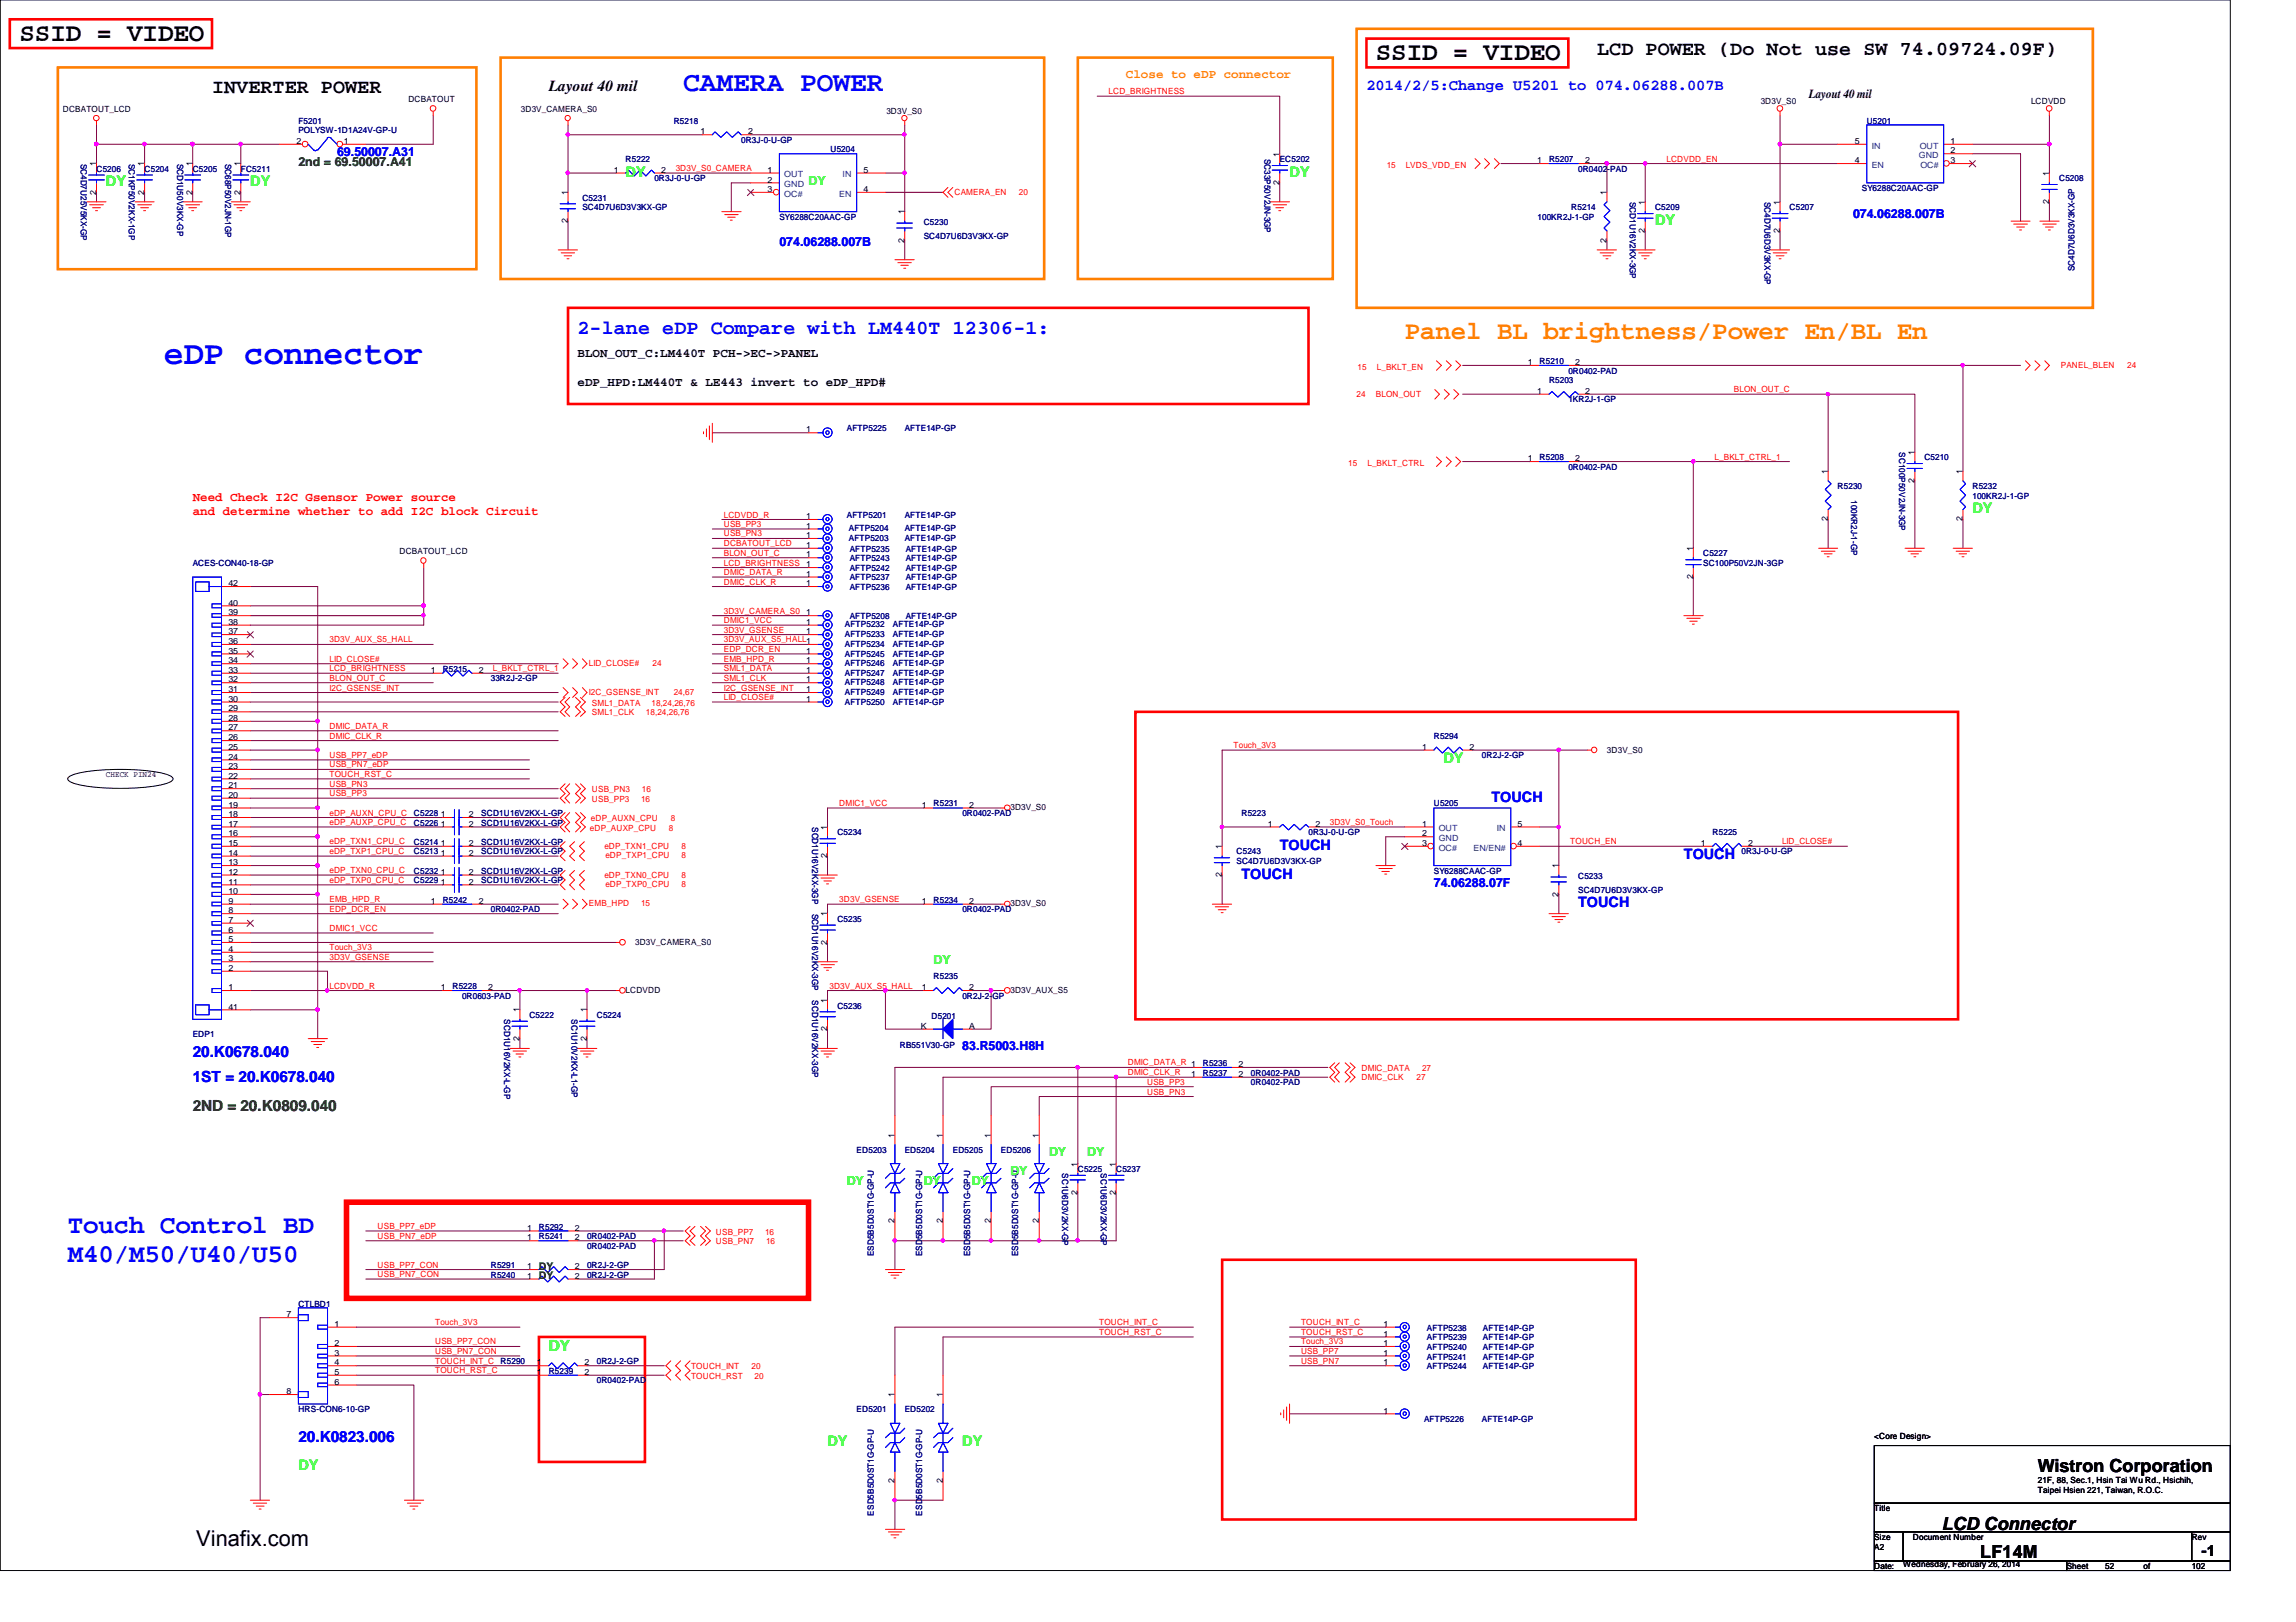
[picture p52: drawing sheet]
<svg xmlns="http://www.w3.org/2000/svg" width="297mm" height="210mm" viewBox="0 0 297 210" stroke-linecap="round" stroke-linejoin="round" font-family="sans-serif">
<defs><g id="words">
<text font-size="4.3" fill="#00f" x="21.2" y="47.2">eDP connector</text>
<text font-size="3.6" fill="#00f" x="88.4" y="11.7">CAMERA POWER</text>
<g font-size="3.3">
<text x="2.5" y="5.2">SSID = VIDEO</text>
<text x="178" y="7.7">SSID = VIDEO</text>
</g>
<text font-size="3.3" fill="#ff8000" x="181.7" y="43.8">Panel BL brightness/Power En/BL En</text>
<g font-size="3.3" fill="#00f">
<text x="8.8" y="159.6">Touch Control BD</text>
<text x="8.8" y="163.3">M40/M50/U40/U50</text>
</g>
<text font-size="2.8" x="25.4" y="200.1">Vinafix.com</text>
<g font-size="2.6">
<text x="206.6" y="7.1">LCD POWER (Do Not use SW 74.09724.09F)</text>
<text x="27.4" y="12.1">INVERTER POWER</text>
</g>
<text font-size="2.6" fill="#00f" x="74.7" y="43.2">2-lane eDP Compare with LM440T 12306-1:</text>
<g font-size="2.3">
<text x="263.6" y="190.5">Wistron Corporation</text>
<text x="251.2" y="198">LCD Connector</text>
<text x="256.2" y="201.7">LF14M</text>
</g>
<g font-size="2">
<text x="71" y="11.7">Layout 40 mil</text>
<text x="284.8" y="201.4">-1</text>
</g>
<g font-size="2" fill="#00f">
<text x="176.8" y="11.6">2014/2/5:Change U5201 to 074.06288.007B</text>
<text x="24.9" y="136.8">20.K0678.040</text>
<text x="24.9" y="140">1ST = 20.K0678.040</text>
<text x="38.6" y="186.6">20.K0823.006</text>
</g>
<text font-size="2" fill="#008000" x="24.9" y="143.8">2ND = 20.K0809.040</text>
<text font-size="2" fill="#0f0" x="71" y="174.9">DY</text>
<g font-size="1.9" fill="#0f0">
<text x="80.9" y="22.9">DY</text>
<text x="166.8" y="22.9">DY</text>
<text x="13.7" y="24.1">DY</text>
<text x="32.4" y="24.1">DY</text>
<text x="214.1" y="29.1">DY</text>
<text x="255.2" y="66.4">DY</text>
<text x="186.7" y="98.8">DY</text>
<text x="38.6" y="190.2">DY</text>
<text x="107.1" y="187.2">DY</text>
<text x="124.5" y="187.2">DY</text>
</g>
<g font-size="1.9" fill="#00f">
<text x="193" y="103.8">TOUCH</text>
<text x="160.6" y="113.7">TOUCH</text>
<text x="165.6" y="110">TOUCH</text>
<text x="217.8" y="111.2">TOUCH</text>
<text x="204.2" y="117.4">TOUCH</text>
</g>
<text font-size="1.6" fill="#ff8000" x="145.7" y="10.1">Close to eDP connector</text>
<g font-size="1.6">
<text x="234" y="12.7">Layout 40 mil</text>
<text x="74.7" y="46.1">BLON_OUT_C:LM440T PCH-&gt;EC-&gt;PANEL</text>
<text x="74.7" y="49.9">eDP_HPD:LM440T &amp; LE443 invert to eDP_HPD#</text>
</g>
<text font-size="1.6" fill="#008000" x="38.6" y="21.4">2nd = 69.50007.A41</text>
<g font-size="1.6" fill="#00f">
<text x="43.6" y="20.2">69.50007.A31</text>
<text x="239.7" y="28.2">074.06288.007B</text>
<text x="100.8" y="31.9">074.06288.007B</text>
<text x="185.5" y="114.8">74.06288.07F</text>
<text x="124.5" y="135.9">83.R5003.H8H</text>
</g>
<g font-size="1.6" fill="#0f0">
<text x="104.6" y="23.9">DY</text>
<text x="120.8" y="124.8">DY</text>
<text x="135.7" y="149.6">DY</text>
<text x="140.7" y="149.6">DY</text>
<text x="109.6" y="153.4">DY</text>
<text x="119.5" y="153.4">DY</text>
<text x="125.7" y="153.4">DY</text>
<text x="130.7" y="152.1">DY</text>
</g>
<g font-size="1.6" fill="#f00">
<text x="24.9" y="64.8">Need Check I2C Gsensor Power source</text>
<text x="24.9" y="66.6">and determine whether to add I2C block Circuit</text>
</g>
<g font-size="1.4" fill="#008000">
<text x="69.7" y="164.3">DY</text>
<text x="69.7" y="165.6">DY</text>
</g>
<g font-size="1.1">
<text x="8.1" y="14.5">DCBATOUT_LCD</text>
<text x="52.8" y="13.3">DCBATOUT</text>
<text x="67.4" y="14.5">3D3V_CAMERA_S0</text>
<text x="90.6" y="17.4">1</text>
<text x="96.8" y="17.4">2</text>
<text x="114.7" y="14.7">3D3V_S0</text>
<text x="227.8" y="13.5">3D3V_S0</text>
<text x="262.8" y="13.5">LCDVDD</text>
<text x="12.4" y="21.5" transform="rotate(-90 12.4 21.5)">1</text>
<text x="18.7" y="21.5" transform="rotate(-90 18.7 21.5)">1</text>
<text x="24.9" y="21.5" transform="rotate(-90 24.9 21.5)">1</text>
<text x="31.1" y="21.5" transform="rotate(-90 31.1 21.5)">1</text>
<text x="38.4" y="18.6">2</text>
<text x="44.5" y="18.6">1</text>
<text x="79.4" y="22.4">1</text>
<text x="85.6" y="22.4">2</text>
<text x="99.3" y="22.4">1</text>
<text x="99.3" y="23.6">2</text>
<text x="111.7" y="22.4">5</text>
<text x="165.5" y="23.9" transform="rotate(-90 165.5 23.9)">2</text>
<text x="165.5" y="20.3" transform="rotate(-90 165.5 20.3)">1</text>
<text x="198.9" y="21.1">1</text>
<text x="205.1" y="21.1">2</text>
<text x="240" y="18.6">5</text>
<text x="240" y="21.1">4</text>
<text x="252.3" y="21.1">3</text>
<text x="252.3" y="19.9">2</text>
<text x="252.3" y="18.6">1</text>
<text x="265.1" y="22.8" transform="rotate(-90 265.1 22.8)">1</text>
<text x="12.4" y="25.2" transform="rotate(-90 12.4 25.2)">2</text>
<text x="18.7" y="25.2" transform="rotate(-90 18.7 25.2)">2</text>
<text x="24.9" y="25.2" transform="rotate(-90 24.9 25.2)">2</text>
<text x="31.1" y="25.2" transform="rotate(-90 31.1 25.2)">2</text>
<text x="73.4" y="28.9" transform="rotate(-90 73.4 28.9)">2</text>
<text x="73.4" y="25.2" transform="rotate(-90 73.4 25.2)">1</text>
<text x="99.3" y="24.8">3</text>
<text x="111.7" y="24.8">4</text>
<text x="117" y="27.7" transform="rotate(-90 117 27.7)">1</text>
<text x="207.9" y="25.2" transform="rotate(-90 207.9 25.2)">1</text>
<text x="212.8" y="26.5" transform="rotate(-90 212.8 26.5)">1</text>
<text x="230.2" y="26.5" transform="rotate(-90 230.2 26.5)">1</text>
<text x="265.1" y="26.4" transform="rotate(-90 265.1 26.4)">2</text>
<text x="117" y="31.4" transform="rotate(-90 117 31.4)">2</text>
<text x="207.9" y="31.4" transform="rotate(-90 207.9 31.4)">2</text>
<text x="212.8" y="30.1" transform="rotate(-90 212.8 30.1)">2</text>
<text x="230.2" y="30.1" transform="rotate(-90 230.2 30.1)">2</text>
<text x="197.7" y="47.2">1</text>
<text x="203.8" y="47.2">2</text>
<text x="198.9" y="51">1</text>
<text x="205.1" y="51">2</text>
<text x="104.3" y="56">1</text>
<text x="197.7" y="59.7">1</text>
<text x="203.8" y="59.7">2</text>
<text x="247.7" y="58.8" transform="rotate(-90 247.7 58.8)">1</text>
<text x="236.5" y="61.3" transform="rotate(-90 236.5 61.3)">1</text>
<text x="247.7" y="62.5" transform="rotate(-90 247.7 62.5)">2</text>
<text x="253.9" y="61.3" transform="rotate(-90 253.9 61.3)">1</text>
<text x="51.7" y="71.8">DCBATOUT_LCD</text>
<text x="104.3" y="69.6">1</text>
<text x="104.3" y="67.2">1</text>
<text x="104.3" y="68.4">1</text>
<text x="104.3" y="70.9">1</text>
<text x="219" y="71.3" transform="rotate(-90 219 71.3)">1</text>
<text x="236.5" y="67.5" transform="rotate(-90 236.5 67.5)">2</text>
<text x="253.9" y="67.5" transform="rotate(-90 253.9 67.5)">2</text>
<text x="29.5" y="75.9">42</text>
<text x="104.3" y="74.6">1</text>
<text x="104.3" y="73.4">1</text>
<text x="104.3" y="72.1">1</text>
<text x="104.3" y="75.9">1</text>
<text x="219" y="75" transform="rotate(-90 219 75)">2</text>
<text x="29.5" y="83.4">36</text>
<text x="29.5" y="82.1">37</text>
<text x="29.5" y="80.9">38</text>
<text x="29.5" y="79.6">39</text>
<text x="29.5" y="78.4">40</text>
<text x="104.3" y="80.9">1</text>
<text x="104.3" y="79.6">1</text>
<text x="104.3" y="82.1">1</text>
<text x="29.5" y="89.6">31</text>
<text x="29.5" y="88.3">32</text>
<text x="29.5" y="87.1">33</text>
<text x="29.5" y="85.9">34</text>
<text x="29.5" y="84.6">35</text>
<text x="55.7" y="87.1">1</text>
<text x="61.9" y="87.1">2</text>
<text x="104.3" y="88.3">1</text>
<text x="104.3" y="87.1">1</text>
<text x="104.3" y="89.6">1</text>
<text x="104.3" y="85.9">1</text>
<text x="104.3" y="84.6">1</text>
<text x="29.5" y="95.8">26</text>
<text x="29.5" y="94.5">27</text>
<text x="29.5" y="93.3">28</text>
<text x="29.5" y="92.1">29</text>
<text x="29.5" y="90.8">30</text>
<text x="104.3" y="90.8">1</text>
<text x="13.7" y="100.5">CHECK PIN24</text>
<text x="29.5" y="100.8">22</text>
<text x="29.5" y="99.5">23</text>
<text x="29.5" y="98.3">24</text>
<text x="29.5" y="97">25</text>
<text x="184" y="97">1</text>
<text x="190.1" y="97">2</text>
<text x="207.9" y="97.4">3D3V_S0</text>
<text x="29.5" y="107">17</text>
<text x="29.5" y="105.7">18</text>
<text x="29.5" y="104.5">19</text>
<text x="29.5" y="103.3">20</text>
<text x="29.5" y="102">21</text>
<text x="57" y="105.7">1</text>
<text x="57" y="107">1</text>
<text x="60.7" y="105.7">2</text>
<text x="60.7" y="107">2</text>
<text x="107" y="107.4" transform="rotate(-90 107 107.4)">1</text>
<text x="119.2" y="104.5">1</text>
<text x="125.4" y="104.5">2</text>
<text x="130.7" y="104.9">3D3V_S0</text>
<text x="164" y="107">1</text>
<text x="170.2" y="107">2</text>
<text x="184" y="107">1</text>
<text x="196.3" y="107">5</text>
<text x="29.5" y="113.2">12</text>
<text x="29.5" y="112">13</text>
<text x="29.5" y="110.7">14</text>
<text x="29.5" y="109.5">15</text>
<text x="29.5" y="108.2">16</text>
<text x="57" y="110.7">1</text>
<text x="57" y="113.2">1</text>
<text x="57" y="109.5">1</text>
<text x="60.7" y="110.7">2</text>
<text x="60.7" y="113.2">2</text>
<text x="60.7" y="109.5">2</text>
<text x="107" y="111" transform="rotate(-90 107 111)">2</text>
<text x="158.1" y="113.5" transform="rotate(-90 158.1 113.5)">2</text>
<text x="158.1" y="109.9" transform="rotate(-90 158.1 109.9)">1</text>
<text x="184" y="108.2">2</text>
<text x="184" y="109.5">3</text>
<text x="196.3" y="109.5">4</text>
<text x="201.6" y="112.4" transform="rotate(-90 201.6 112.4)">1</text>
<text x="220" y="109.5">1</text>
<text x="226.2" y="109.5">2</text>
<text x="29.5" y="119.4">7</text>
<text x="29.5" y="118.2">8</text>
<text x="29.5" y="117">9</text>
<text x="29.5" y="115.7">10</text>
<text x="29.5" y="114.5">11</text>
<text x="55.7" y="117">1</text>
<text x="57" y="114.5">1</text>
<text x="60.7" y="114.5">2</text>
<text x="61.9" y="117">2</text>
<text x="107" y="118.6" transform="rotate(-90 107 118.6)">1</text>
<text x="119.2" y="117">1</text>
<text x="125.4" y="117">2</text>
<text x="130.7" y="117.3">3D3V_S0</text>
<text x="201.6" y="116" transform="rotate(-90 201.6 116)">2</text>
<text x="29.5" y="125.6">2</text>
<text x="29.5" y="124.4">3</text>
<text x="29.5" y="123.2">4</text>
<text x="29.5" y="121.9">5</text>
<text x="29.5" y="120.7">6</text>
<text x="82.2" y="122.3">3D3V_CAMERA_S0</text>
<text x="107" y="122.3" transform="rotate(-90 107 122.3)">2</text>
<text x="29.5" y="128.1">1</text>
<text x="29.5" y="130.6">41</text>
<text x="57" y="128.1">1</text>
<text x="63.2" y="128.1">2</text>
<text x="67.2" y="131" transform="rotate(-90 67.2 131)">1</text>
<text x="75.9" y="131" transform="rotate(-90 75.9 131)">1</text>
<text x="80.9" y="128.5">LCDVDD</text>
<text x="107" y="129.8" transform="rotate(-90 107 129.8)">1</text>
<text x="119.2" y="128.1">1</text>
<text x="125.4" y="128.1">2</text>
<text x="130.7" y="128.5">3D3V_AUX_S5</text>
<text x="67.2" y="134.7" transform="rotate(-90 67.2 134.7)">2</text>
<text x="75.9" y="134.7" transform="rotate(-90 75.9 134.7)">2</text>
<text x="107" y="133.4" transform="rotate(-90 107 133.4)">2</text>
<text x="119.1" y="133.1">K</text>
<text x="125.4" y="133.1">A</text>
<text x="154.1" y="139.4">1</text>
<text x="160.2" y="138.1">2</text>
<text x="160.2" y="139.4">2</text>
<text x="115.7" y="147.2" transform="rotate(-90 115.7 147.2)">1</text>
<text x="122" y="147.2" transform="rotate(-90 122 147.2)">1</text>
<text x="128.2" y="147.2" transform="rotate(-90 128.2 147.2)">1</text>
<text x="134.4" y="147.2" transform="rotate(-90 134.4 147.2)">1</text>
<text x="139.4" y="154.6" transform="rotate(-90 139.4 154.6)">2</text>
<text x="139.4" y="151" transform="rotate(-90 139.4 151)">1</text>
<text x="144.4" y="154.6" transform="rotate(-90 144.4 154.6)">2</text>
<text x="144.4" y="151" transform="rotate(-90 144.4 151)">1</text>
<text x="68.2" y="159.3">1</text>
<text x="68.2" y="160.5">1</text>
<text x="74.4" y="159.3">2</text>
<text x="74.4" y="160.5">2</text>
<text x="115.7" y="158.3" transform="rotate(-90 115.7 158.3)">2</text>
<text x="122" y="158.3" transform="rotate(-90 122 158.3)">2</text>
<text x="128.2" y="158.3" transform="rotate(-90 128.2 158.3)">2</text>
<text x="134.4" y="158.3" transform="rotate(-90 134.4 158.3)">2</text>
<text x="68.2" y="164.3">1</text>
<text x="68.2" y="165.5">1</text>
<text x="74.4" y="164.3">2</text>
<text x="74.4" y="165.5">2</text>
<text x="37.1" y="170.5">7</text>
<text x="43.3" y="171.7">1</text>
<text x="179" y="171.7">1</text>
<text x="179" y="173">1</text>
<text x="43.3" y="174.2">2</text>
<text x="43.3" y="175.4">3</text>
<text x="43.3" y="176.7">4</text>
<text x="43.3" y="177.9">5</text>
<text x="43.3" y="179.2">6</text>
<text x="69.5" y="177.9">1</text>
<text x="69.5" y="176.7">1</text>
<text x="75.6" y="177.9">2</text>
<text x="75.6" y="176.7">2</text>
<text x="179" y="174.2">1</text>
<text x="179" y="175.4">1</text>
<text x="179" y="176.7">1</text>
<text x="37.1" y="180.4">8</text>
<text x="115.7" y="180.8" transform="rotate(-90 115.7 180.8)">1</text>
<text x="122" y="180.8" transform="rotate(-90 122 180.8)">1</text>
<text x="179" y="182.9">1</text>
<text x="115.7" y="191.9" transform="rotate(-90 115.7 191.9)">2</text>
<text x="122" y="191.9" transform="rotate(-90 122 191.9)">2</text>
<text x="242.5" y="186.3">&lt;Core Design&gt;</text>
<text x="263.6" y="191.9">21F, 88, Sec.1, Hsin Tai Wu Rd., Hsichih,</text>
<text x="242.5" y="195.6">Title</text>
<text x="263.6" y="193.2">Taipei Hsien 221, Taiwan, R.O.C.</text>
<text x="242.5" y="203.1">Date:</text>
<text x="242.5" y="200.6">A2</text>
<text x="242.5" y="199.3">Size</text>
<text x="246.2" y="202.8">Wednesday, February 26, 2014</text>
<text x="247.5" y="199.3">Document Number</text>
<text x="267.4" y="203.1">Sheet</text>
<text x="272.4" y="203.1">52</text>
<text x="277.3" y="203.1">of</text>
<text x="283.5" y="199.3">Rev</text>
<text x="283.5" y="203.1">102</text>
</g>
<g font-size="1.1" fill="#000080">
<text x="38.6" y="16">F5201</text>
<text x="38.6" y="17.2">POLYSW-1D1A24V-GP-U</text>
<text x="87.2" y="16">R5218</text>
<text x="241.5" y="16">U5201</text>
<text x="10.5" y="21.2" transform="rotate(90 10.5 21.2)">SC4D7U25V5KX-GP</text>
<text x="12.5" y="22.2">C5206</text>
<text x="16.7" y="21.2" transform="rotate(90 16.7 21.2)">SC1KP50V2KX-1GP</text>
<text x="18.7" y="22.2">C5204</text>
<text x="22.9" y="21.2" transform="rotate(90 22.9 21.2)">SCD1U50V3KX-GP</text>
<text x="24.9" y="22.2">C5205</text>
<text x="29.1" y="21.2" transform="rotate(90 29.1 21.2)">SC68P50V2JN-1GP</text>
<text x="31.2" y="22.2">FC5211</text>
<text x="80.9" y="21">R5222</text>
<text x="84.7" y="23.5">0R3J-0-U-GP</text>
<text x="95.9" y="18.5">0R3J-0-U-GP</text>
<text x="107.4" y="19.7">U5204</text>
<text x="163.6" y="20.5" transform="rotate(90 163.6 20.5)">SC33P50V2JN-3GP</text>
<text x="165.6" y="21">EC5202</text>
<text x="200.4" y="21">R5207</text>
<text x="204.2" y="22.2">0R0402-PAD</text>
<text x="266.4" y="23.5">C5208</text>
<text x="75.4" y="26">C5231</text>
<text x="75.4" y="27.2">SC4D7U6D3V3KX-GP</text>
<text x="100.8" y="28.4">SY6288C20AAC-GP</text>
<text x="119.5" y="29.1">C5230</text>
<text x="198.9" y="28.4">100KR2J-1-GP</text>
<text x="203.3" y="27.2">R5214</text>
<text x="210.9" y="26.1" transform="rotate(90 210.9 26.1)">SCD1U16V2KX-3GP</text>
<text x="214.1" y="27.2">C5209</text>
<text x="228.3" y="26.1" transform="rotate(90 228.3 26.1)">SC4D7U6D3V3KX-GP</text>
<text x="231.5" y="27.2">C5207</text>
<text x="240.9" y="24.7">SY6288C20AAC-GP</text>
<text x="119.5" y="30.9">SC4D7U6D3V3KX-GP</text>
<text x="268.4" y="35.1" transform="rotate(-90 268.4 35.1)">SC4D7U6D3V3KX-GP</text>
<text x="199.2" y="47.1">R5210</text>
<text x="200.4" y="49.6">R5203</text>
<text x="202.9" y="52.1">1KR2J-1-GP</text>
<text x="202.9" y="48.3">0R0402-PAD</text>
<text x="109.6" y="55.8">AFTP5225</text>
<text x="117" y="55.8">AFTE14P-GP</text>
<text x="199.2" y="59.6">R5208</text>
<text x="245.7" y="58.5" transform="rotate(90 245.7 58.5)">SC100P50V2JN-3GP</text>
<text x="249" y="59.6">C5210</text>
<text x="202.9" y="60.8">0R0402-PAD</text>
<text x="237.7" y="63.3">R5230</text>
<text x="239.5" y="64.7" transform="rotate(90 239.5 64.7)">100KR2J-1-GP</text>
<text x="255.2" y="63.3">R5232</text>
<text x="255.2" y="64.5">100KR2J-1-GP</text>
<text x="109.6" y="67">AFTP5201</text>
<text x="109.8" y="70">AFTP5203</text>
<text x="109.8" y="68.7">AFTP5204</text>
<text x="109.9" y="71.4">AFTP5235</text>
<text x="117" y="67">AFTE14P-GP</text>
<text x="117" y="70">AFTE14P-GP</text>
<text x="117" y="68.7">AFTE14P-GP</text>
<text x="117.2" y="71.4">AFTE14P-GP</text>
<text x="24.9" y="73.2">ACES-CON40-18-GP</text>
<text x="109.9" y="75.1">AFTP5237</text>
<text x="109.9" y="73.9">AFTP5242</text>
<text x="109.9" y="72.6">AFTP5243</text>
<text x="109.9" y="76.4">AFTP5236</text>
<text x="117.2" y="75.1">AFTE14P-GP</text>
<text x="117.2" y="73.9">AFTE14P-GP</text>
<text x="117.2" y="72.6">AFTE14P-GP</text>
<text x="117.2" y="76.4">AFTE14P-GP</text>
<text x="220.3" y="72">C5227</text>
<text x="220.3" y="73.2">SC100P50V2JN-3GP</text>
<text x="109.3" y="81.2">AFTP5232</text>
<text x="109.3" y="83.7">AFTP5234</text>
<text x="109.3" y="82.5">AFTP5233</text>
<text x="109.9" y="80.1">AFTP5208</text>
<text x="115.5" y="81.2">AFTE14P-GP</text>
<text x="115.5" y="83.7">AFTE14P-GP</text>
<text x="115.5" y="82.5">AFTE14P-GP</text>
<text x="117.2" y="80.1">AFTE14P-GP</text>
<text x="57.3" y="87">R5215</text>
<text x="63.5" y="88.2">33R2J-2-GP</text>
<text x="109.3" y="88.7">AFTP5248</text>
<text x="109.3" y="87.4">AFTP5247</text>
<text x="109.3" y="89.9">AFTP5249</text>
<text x="109.3" y="86.2">AFTP5246</text>
<text x="109.3" y="85">AFTP5245</text>
<text x="115.5" y="88.7">AFTE14P-GP</text>
<text x="115.5" y="87.4">AFTE14P-GP</text>
<text x="115.5" y="89.9">AFTE14P-GP</text>
<text x="115.5" y="86.2">AFTE14P-GP</text>
<text x="115.5" y="85">AFTE14P-GP</text>
<text x="109.3" y="91.2">AFTP5250</text>
<text x="115.5" y="91.2">AFTE14P-GP</text>
<text x="185.5" y="95.6">R5294</text>
<text x="191.7" y="98.1">0R2J-2-GP</text>
<text x="53.5" y="105.6">C5228</text>
<text x="53.5" y="106.8">C5226</text>
<text x="62.3" y="105.6">SCD1U16V2KX-L-GP</text>
<text x="62.3" y="106.8">SCD1U16V2KX-L-GP</text>
<text x="105.1" y="107" transform="rotate(90 105.1 107)">SCD1U16V2KX-3GP</text>
<text x="120.8" y="104.4">R5231</text>
<text x="124.5" y="105.6">0R0402-PAD</text>
<text x="160.6" y="105.6">R5223</text>
<text x="185.5" y="104.4">U5205</text>
<text x="53.5" y="110.6">C5213</text>
<text x="53.5" y="113.1">C5232</text>
<text x="53.5" y="109.3">C5214</text>
<text x="62.3" y="110.6">SCD1U16V2KX-L-GP</text>
<text x="62.3" y="113.1">SCD1U16V2KX-L-GP</text>
<text x="62.3" y="109.3">SCD1U16V2KX-L-GP</text>
<text x="108.3" y="108.1">C5234</text>
<text x="160" y="110.6">C5243</text>
<text x="160" y="111.8">SC4D7U6D3V3KX-GP</text>
<text x="169.3" y="108.1">0R3J-0-U-GP</text>
<text x="185.5" y="113.1">SY6288CAAC-GP</text>
<text x="204.2" y="113.7">C5233</text>
<text x="221.6" y="108.1">R5225</text>
<text x="225.3" y="110.6">0R3J-0-U-GP</text>
<text x="53.5" y="114.3">C5229</text>
<text x="57.3" y="116.8">R5242</text>
<text x="62.3" y="114.3">SCD1U16V2KX-L-GP</text>
<text x="63.5" y="118.1">0R0402-PAD</text>
<text x="105.1" y="118.2" transform="rotate(90 105.1 118.2)">SCD1U16V2KX-3GP</text>
<text x="108.3" y="119.3">C5235</text>
<text x="120.8" y="116.8">R5234</text>
<text x="124.5" y="118.1">0R0402-PAD</text>
<text x="204.2" y="115.6">SC4D7U6D3V3KX-GP</text>
<text x="58.5" y="128">R5228</text>
<text x="59.8" y="129.2">0R0603-PAD</text>
<text x="65.2" y="131.9" transform="rotate(90 65.2 131.9)">SCD1U16V2KX-L-GP</text>
<text x="68.5" y="131.7">C5222</text>
<text x="74" y="131.9" transform="rotate(90 74 131.9)">SC1U10V2KX-L1-GP</text>
<text x="77.2" y="131.7">C5224</text>
<text x="105.1" y="129.5" transform="rotate(90 105.1 129.5)">SCD1U16V2KX-3GP</text>
<text x="108.3" y="130.5">C5236</text>
<text x="120.5" y="131.9">D5201</text>
<text x="120.8" y="126.7">R5235</text>
<text x="124.5" y="129.2">0R2J-2-GP</text>
<text x="24.9" y="134.2">EDP1</text>
<text x="116.4" y="135.6">RB551V30-GP</text>
<text x="155.6" y="138">R5236</text>
<text x="155.6" y="139.2">R5237</text>
<text x="161.8" y="139.2">0R0402-PAD</text>
<text x="161.8" y="140.5">0R0402-PAD</text>
<text x="110.8" y="149.2">ED5203</text>
<text x="117" y="149.2">ED5204</text>
<text x="123.3" y="149.2">ED5205</text>
<text x="129.5" y="149.2">ED5206</text>
<text x="137.4" y="151.8" transform="rotate(90 137.4 151.8)">SC1U6D3V2KX-GP</text>
<text x="139.4" y="151.6">C5225</text>
<text x="142.4" y="151.8" transform="rotate(90 142.4 151.8)">SC1U6D3V2KX-GP</text>
<text x="144.4" y="151.6">C5237</text>
<text x="69.7" y="159.1">R5292</text>
<text x="69.7" y="160.4">R5241</text>
<text x="75.9" y="160.4">0R0402-PAD</text>
<text x="75.9" y="161.6">0R0402-PAD</text>
<text x="63.5" y="164.1">R5291</text>
<text x="63.5" y="165.4">R5240</text>
<text x="75.9" y="164.1">0R2J-2-GP</text>
<text x="75.9" y="165.4">0R2J-2-GP</text>
<text x="113.1" y="162.6" transform="rotate(-90 113.1 162.6)">ESD5B5D0ST1G-GP-U</text>
<text x="119.3" y="162.6" transform="rotate(-90 119.3 162.6)">ESD5B5D0ST1G-GP-U</text>
<text x="125.5" y="162.6" transform="rotate(-90 125.5 162.6)">ESD5B5D0ST1G-GP-U</text>
<text x="131.7" y="162.6" transform="rotate(-90 131.7 162.6)">ESD5B5D0ST1G-GP-U</text>
<text x="38.6" y="169.1">CTLBD1</text>
<text x="184.6" y="172.2">AFTP5238</text>
<text x="184.6" y="173.4">AFTP5239</text>
<text x="191.9" y="172.2">AFTE14P-GP</text>
<text x="191.9" y="173.4">AFTE14P-GP</text>
<text x="64.8" y="176.5">R5290</text>
<text x="71" y="177.8">R5239</text>
<text x="77.2" y="179">0R0402-PAD</text>
<text x="77.2" y="176.5">0R2J-2-GP</text>
<text x="184.6" y="174.7">AFTP5240</text>
<text x="184.6" y="175.9">AFTP5241</text>
<text x="184.6" y="177.2">AFTP5244</text>
<text x="191.9" y="174.7">AFTE14P-GP</text>
<text x="191.9" y="175.9">AFTE14P-GP</text>
<text x="191.9" y="177.2">AFTE14P-GP</text>
<text x="38.6" y="182.8">HRS-CON6-10-GP</text>
<text x="110.8" y="182.8">ED5201</text>
<text x="117" y="182.8">ED5202</text>
<text x="184.2" y="184">AFTP5226</text>
<text x="191.7" y="184">AFTE14P-GP</text>
<text x="113.1" y="196.1" transform="rotate(-90 113.1 196.1)">ESD5B5D0ST1G-GP-U</text>
<text x="119.3" y="196.1" transform="rotate(-90 119.3 196.1)">ESD5B5D0ST1G-GP-U</text>
</g>
<g font-size="1.1" fill="#f00">
<text x="143.4" y="12.2">LCD_BRIGHTNESS</text>
<text x="87.4" y="22.1">3D3V_S0_CAMERA</text>
<text x="179.4" y="21.7">15</text>
<text x="181.9" y="21.7">LVDS_VDD_EN</text>
<text x="215.6" y="20.9">LCDVDD_EN</text>
<text x="123.5" y="25.2">CAMERA_EN</text>
<text x="131.8" y="25.2">20</text>
<text x="175.6" y="47.8">15</text>
<text x="178.1" y="47.8">L_BKLT_EN</text>
<text x="266.6" y="47.6">PANEL_BLEN</text>
<text x="275.2" y="47.6">24</text>
<text x="175.5" y="51.4">24</text>
<text x="178" y="51.4">BLON_OUT</text>
<text x="224.3" y="50.8">BLON_OUT_C</text>
<text x="221.8" y="59.5">L_BKLT_CTRL_1</text>
<text x="174.4" y="60.3">15</text>
<text x="176.9" y="60.3">L_BKLT_CTRL</text>
<text x="93.6" y="67">LCDVDD_R</text>
<text x="93.6" y="69.4">USB_PN3</text>
<text x="93.6" y="68.2">USB_PP3</text>
<text x="93.6" y="70.7">DCBATOUT_LCD</text>
<text x="93.6" y="71.9">BLON_OUT_C</text>
<text x="93.6" y="73.2">LCD_BRIGHTNESS</text>
<text x="93.6" y="74.4">DMIC_DATA_R</text>
<text x="93.6" y="75.6">DMIC_CLK_R</text>
<text x="42.6" y="83.1">3D3V_AUX_S5_HALL</text>
<text x="93.6" y="79.4">3D3V_CAMERA_S0</text>
<text x="93.6" y="80.6">DMIC1_VCC</text>
<text x="93.6" y="81.9">3D3V_GSENSE</text>
<text x="93.6" y="83.1">3D3V_AUX_S5_HALL1</text>
<text x="42.6" y="86.9">LCD_BRIGHTNESS</text>
<text x="42.6" y="88.1">BLON_OUT_C</text>
<text x="42.6" y="89.4">I2C_GSENSE_INT</text>
<text x="42.6" y="85.6">LID_CLOSE#</text>
<text x="63.8" y="86.9">L_BKLT_CTRL_1</text>
<text x="76.2" y="89.9">I2C_GSENSE_INT</text>
<text x="76.2" y="86.2">LID_CLOSE#</text>
<text x="84.4" y="86.2">24</text>
<text x="87.2" y="89.9">24,67</text>
<text x="93.6" y="84.4">EDP_DCR_EN</text>
<text x="93.6" y="85.6">EMB_HPD_R</text>
<text x="93.6" y="86.9">SML1_DATA</text>
<text x="93.6" y="88.1">SML1_CLK</text>
<text x="93.6" y="89.4">I2C_GSENSE_INT</text>
<text x="42.6" y="95.6">DMIC_CLK_R</text>
<text x="42.6" y="94.3">DMIC_DATA_R</text>
<text x="76.6" y="91.3">SML1_DATA</text>
<text x="76.6" y="92.5">SML1_CLK</text>
<text x="83.6" y="92.5">18,24,26,76</text>
<text x="84.3" y="91.3">18,24,26,76</text>
<text x="93.6" y="90.6">LID_CLOSE#</text>
<text x="42.6" y="101.8">USB_PN3</text>
<text x="42.6" y="98.1">USB_PP7_eDP</text>
<text x="42.6" y="99.3">USB_PN7_eDP</text>
<text x="42.6" y="100.5">TOUCH_RST_C</text>
<text x="159.6" y="96.8">Touch_3V3</text>
<text x="42.6" y="103">USB_PP3</text>
<text x="42.6" y="106.8">eDP_AUXP_CPU_C</text>
<text x="42.6" y="105.5">eDP_AUXN_CPU_C</text>
<text x="76.3" y="107.5">eDP_AUXP_CPU</text>
<text x="76.5" y="106.2">eDP_AUXN_CPU</text>
<text x="76.6" y="102.5">USB_PN3</text>
<text x="76.6" y="103.8">USB_PP3</text>
<text x="82.9" y="103.8">16</text>
<text x="83.1" y="102.5">16</text>
<text x="86.5" y="107.5">8</text>
<text x="86.8" y="106.2">8</text>
<text x="108.6" y="104.3">DMIC1_VCC</text>
<text x="172" y="106.8">3D3V_S0_Touch</text>
<text x="42.6" y="110.5">eDP_TXP1_CPU_C</text>
<text x="42.6" y="109.3">eDP_TXN1_CPU_C</text>
<text x="42.6" y="113">eDP_TXN0_CPU_C</text>
<text x="78.2" y="109.9">eDP_TXN1_CPU</text>
<text x="78.2" y="113.6">eDP_TXN0_CPU</text>
<text x="78.3" y="111.1">eDP_TXP1_CPU</text>
<text x="88.2" y="109.9">8</text>
<text x="88.2" y="113.6">8</text>
<text x="88.2" y="111.1">8</text>
<text x="203.2" y="109.3">TOUCH_EN</text>
<text x="230.5" y="109.3">LID_CLOSE#</text>
<text x="42.6" y="114.3">eDP_TXP0_CPU_C</text>
<text x="42.6" y="116.8">EMB_HPD_R</text>
<text x="42.6" y="118">EDP_DCR_EN</text>
<text x="76.2" y="117.3">EMB_HPD</text>
<text x="78.3" y="114.8">eDP_TXP0_CPU</text>
<text x="82.9" y="117.3">15</text>
<text x="88.2" y="114.8">8</text>
<text x="108.6" y="116.8">3D3V_GSENSE</text>
<text x="42.6" y="120.5">DMIC1_VCC</text>
<text x="42.6" y="124.2">3D3V_GSENSE</text>
<text x="42.6" y="123">Touch_3V3</text>
<text x="42.6" y="127.9">LCDVDD_R</text>
<text x="107.3" y="127.9">3D3V_AUX_S5_HALL</text>
<text x="145.9" y="137.9">DMIC_DATA_R 1</text>
<text x="145.9" y="139.1">DMIC_CLK_R</text>
<text x="148.4" y="140.4">USB_PP3</text>
<text x="148.4" y="141.6">USB_PN3</text>
<text x="176.1" y="139.8">DMIC_CLK</text>
<text x="176.1" y="138.6">DMIC_DATA</text>
<text x="183.3" y="139.8">27</text>
<text x="184" y="138.6">27</text>
<text x="48.8" y="159">USB_PP7_eDP</text>
<text x="48.8" y="160.3">USB_PN7_eDP</text>
<text x="92.6" y="159.8">USB_PP7</text>
<text x="92.6" y="161">USB_PN7</text>
<text x="99" y="159.8">16</text>
<text x="99.1" y="161">16</text>
<text x="48.8" y="164">USB_PP7_CON</text>
<text x="48.8" y="165.3">USB_PN7_CON</text>
<text x="56.3" y="171.5">Touch_3V3</text>
<text x="56.3" y="174">USB_PP7_CON</text>
<text x="142.2" y="171.5">TOUCH_INT_C</text>
<text x="142.2" y="172.8">TOUCH_RST_C</text>
<text x="168.3" y="171.5">TOUCH_INT_C</text>
<text x="168.3" y="172.8">TOUCH_RST_C</text>
<text x="168.3" y="174">Touch_3V3</text>
<text x="56.3" y="176.5">TOUCH_INT_C</text>
<text x="56.3" y="177.7">TOUCH_RST_C</text>
<text x="56.3" y="175.2">USB_PN7_CON</text>
<text x="89.4" y="177.2">TOUCH_INT</text>
<text x="89.4" y="178.4">TOUCH_RST</text>
<text x="97.2" y="177.2">20</text>
<text x="97.6" y="178.4">20</text>
<text x="168.3" y="175.2">USB_PP7</text>
<text x="168.3" y="176.5">USB_PN7</text>
</g>
<g font-size="1.1" fill="#004080">
<text x="101.5" y="22.9">OUT</text>
<text x="109" y="22.9">IN</text>
<text x="242.1" y="19.2">IN</text>
<text x="242.1" y="21.7">EN</text>
<text x="248.2" y="20.4">GND</text>
<text x="248.4" y="19.2">OUT</text>
<text x="248.5" y="21.7">OC#</text>
<text x="101.5" y="24.2">GND</text>
<text x="101.5" y="25.4">OC#</text>
<text x="108.6" y="25.4">EN</text>
<text x="186.1" y="107.6">OUT</text>
<text x="193.6" y="107.6">IN</text>
<text x="186.1" y="108.8">GND</text>
<text x="186.1" y="110.1">OC#</text>
<text x="190.6" y="110.1">EN/EN#</text>
</g>
</g></defs>
<path d="M0 0h288.5v203.2h-288.5z" fill="none" stroke="#000" stroke-width=".13"/>
<path d="M117 17.4v5M85.9 22.4h11.2M114.6 22.4h2.4M117 22.4v5M117 31.1v2.5M93.4 67.2h11.2" fill="none" stroke="#800040" stroke-width=".13"/>
<path d="M116.9 22.2h.2l.1 .2-.1 .1-.1 .1-.1-.1z" fill-rule="evenodd" fill="#f0f"/>
<path d="M116.9 22.2h.2l.1 .2-.1 .1-.1 .1-.1-.1z" fill="none" stroke="#f0f" stroke-width=".13"/>
<path d="M219.1 59.7h12.4" fill="none" stroke="#800040" stroke-width=".13"/>
<path d="M218.9 59.5h.3l.1 .2-.1 .2h-.1h-.2z" fill-rule="evenodd" fill="#f0f"/>
<path d="M218.9 59.5h.3l.1 .2-.1 .2h-.1h-.2z" fill="none" stroke="#f0f" stroke-width=".13"/>
<path d="M141.9 12.4h23.7v7.5M73.5 28.6v3.7M79.7 22.4h-6.2v2.5M165.6 23.7v2.4M219.1 59.7v11.3M236.5 51v10M219.1 74.7v5M236.5 67.2v3.8" fill="none" stroke="#800040" stroke-width=".13"/>
<path d="M73.3 22.2h.3l.1 .2-.1 .1-.2 .1-.1-.1z" fill-rule="evenodd" fill="#f0f"/>
<path d="M73.3 22.2h.3l.1 .2-.1 .1-.2 .1-.1-.1z" fill="none" stroke="#f0f" stroke-width=".13"/>
<path d="M90.9 17.4h-17.4v5M97.1 23.7h-2.5v3.7M114.6 24.9h7.4M189.2 59.7h8.7M204.2 59.7h14.9M205.4 51h31.1" fill="none" stroke="#800040" stroke-width=".13"/>
<path d="M73.3 17.2h.3l.1 .2-.1 .1-.2 .1-.1-.1z" fill-rule="evenodd" fill="#f0f"/>
<path d="M73.3 17.2h.3l.1 .2-.1 .1-.2 .1-.1-.1z" fill="none" stroke="#f0f" stroke-width=".13"/>
<path d="M24.9 18.7h6.3v2.5" fill="none" stroke="#800040" stroke-width=".13"/>
<path d="M24.7 18.5h.4v.1v.2l-.2 .1-.2-.1z" fill-rule="evenodd" fill="#f0f"/>
<path d="M24.7 18.5h.4v.1v.2l-.2 .1-.2-.1z" fill="none" stroke="#f0f" stroke-width=".13"/>
<path d="M12.5 18.7v2.5M31.2 18.7h4.9M12.5 24.9v1.2M31.2 24.9v1.2" fill="none" stroke="#800040" stroke-width=".13"/>
<path d="M31 18.5h.3l.1 .1-.1 .2-.2 .1-.1-.1z" fill-rule="evenodd" fill="#f0f"/>
<path d="M31 18.5h.3l.1 .1-.1 .2-.2 .1-.1-.1z" fill="none" stroke="#f0f" stroke-width=".13"/>
<path d="M12.5 16.2v2.5M18.7 18.7h6.2" fill="none" stroke="#800040" stroke-width=".13"/>
<path d="M24.7 18.5h.4v.1v.2l-.2 .1-.2-.1z" fill-rule="evenodd" fill="#f0f"/>
<path d="M24.7 18.5h.4v.1v.2l-.2 .1-.2-.1z" fill="none" stroke="#f0f" stroke-width=".13"/>
<path d="M18.5 18.5h.3l.1 .1-.1 .2-.1 .1-.2-.1z" fill-rule="evenodd" fill="#f0f"/>
<path d="M18.5 18.5h.3l.1 .1-.1 .2-.1 .1-.2-.1z" fill="none" stroke="#f0f" stroke-width=".13"/>
<path d="M12.5 18.7h6.2v2.5M24.9 18.7v2.5M56 14.9v3.8h-8.7M18.7 24.9v1.2M24.9 24.9v1.2" fill="none" stroke="#800040" stroke-width=".13"/>
<path d="M12.3 18.5h.3l.1 .1-.1 .2-.2 .1-.1-.1z" fill-rule="evenodd" fill="#f0f"/>
<path d="M12.3 18.5h.3l.1 .1-.1 .2-.2 .1-.1-.1z" fill="none" stroke="#f0f" stroke-width=".13"/>
<path d="M73.5 16.2v1.2M97.1 17.4h19.9" fill="none" stroke="#800040" stroke-width=".13"/>
<path d="M116.9 17.2h.2l.1 .2-.1 .1-.1 .1-.1-.1z" fill-rule="evenodd" fill="#f0f"/>
<path d="M116.9 17.2h.2l.1 .2-.1 .1-.1 .1-.1-.1z" fill="none" stroke="#f0f" stroke-width=".13"/>
<path d="M117 16.2v1.2M92.2 56h12.4M201.7 97.1h3.7" fill="none" stroke="#800040" stroke-width=".13"/>
<path d="M201.5 96.9h.3l.1 .1-.1 .2-.2 .1-.1-.1z" fill-rule="evenodd" fill="#f0f"/>
<path d="M201.5 96.9h.3l.1 .1-.1 .2-.2 .1-.1-.1z" fill="none" stroke="#f0f" stroke-width=".13"/>
<path d="M92.2 69.7h12.4M92.2 68.5h12.4M158.1 97.1h26.1M201.7 97.1v9.9M125.7 104.6h3.8M170.6 107h11.1M199.2 107h2.5M201.7 107v5M201.7 115.7v2.5" fill="none" stroke="#800040" stroke-width=".13"/>
<path d="M201.5 106.9h.3l.1 .1-.1 .2h-.2h-.1z" fill-rule="evenodd" fill="#f0f"/>
<path d="M201.5 106.9h.3l.1 .1-.1 .2h-.2h-.1z" fill="none" stroke="#f0f" stroke-width=".13"/>
<path d="M158.1 113.2v3.8M164.3 107h-6.2v2.5" fill="none" stroke="#800040" stroke-width=".13"/>
<path d="M157.9 106.9h.3l.1 .1-.1 .2h-.1h-.2z" fill-rule="evenodd" fill="#f0f"/>
<path d="M157.9 106.9h.3l.1 .1-.1 .2h-.1h-.2z" fill="none" stroke="#f0f" stroke-width=".13"/>
<path d="M207.9 31.1v1.2M212.8 21.2h-4.9v3.7M158.1 97.1v9.9M190.5 97.1h11.2M181.7 108.3h-2.4v3.7M199.2 109.5h21.1M226.6 109.5h12.4" fill="none" stroke="#800040" stroke-width=".13"/>
<path d="M207.7 21h.3l.1 .1-.1 .2-.1 .1-.2-.1z" fill-rule="evenodd" fill="#f0f"/>
<path d="M207.7 21h.3l.1 .1-.1 .2-.1 .1-.2-.1z" fill="none" stroke="#f0f" stroke-width=".13"/>
<path d="M212.8 29.9v2.4M212.8 21.2v4.9" fill="none" stroke="#800040" stroke-width=".13"/>
<path d="M212.7 21h.3l.1 .1-.1 .2-.2 .1-.1-.1z" fill-rule="evenodd" fill="#f0f"/>
<path d="M212.7 21h.3l.1 .1-.1 .2-.2 .1-.1-.1z" fill="none" stroke="#f0f" stroke-width=".13"/>
<path d="M194.2 21.2h5M212.8 21.2h24.9M92.2 71h12.4M32.4 108.3h8.7v3.7" fill="none" stroke="#800040" stroke-width=".13"/>
<path d="M40.9 111.8h.3l.1 .2-.1 .1-.1 .1-.2-.1z" fill-rule="evenodd" fill="#f0f"/>
<path d="M40.9 111.8h.3l.1 .2-.1 .1-.1 .1-.2-.1z" fill="none" stroke="#f0f" stroke-width=".13"/>
<path d="M40.9 108.1h.3l.1 .1-.1 .2-.1 .1-.2-.1z" fill-rule="evenodd" fill="#f0f"/>
<path d="M40.9 108.1h.3l.1 .1-.1 .2-.1 .1-.2-.1z" fill="none" stroke="#f0f" stroke-width=".13"/>
<path d="M54.8 78.4v1.3" fill="none" stroke="#800040" stroke-width=".13"/>
<path d="M54.6 78.2h.3l.1 .2-.1 .1-.1 .1-.2-.1z" fill-rule="evenodd" fill="#f0f"/>
<path d="M54.6 78.2h.3l.1 .2-.1 .1-.1 .1-.2-.1z" fill="none" stroke="#f0f" stroke-width=".13"/>
<path d="M42.4 128.2h14.9" fill="none" stroke="#800040" stroke-width=".13"/>
<path d="M42.2 128h.3v.1v.2l-.2 .1-.1-.1z" fill-rule="evenodd" fill="#f0f"/>
<path d="M42.2 128h.3v.1v.2l-.2 .1-.1-.1z" fill="none" stroke="#f0f" stroke-width=".13"/>
<path d="M67.3 128.2h8.6" fill="none" stroke="#800040" stroke-width=".13"/>
<path d="M75.8 128h.3l.1 .1-.1 .2-.2 .1-.1-.1z" fill-rule="evenodd" fill="#f0f"/>
<path d="M75.8 128h.3l.1 .1-.1 .2-.2 .1-.1-.1z" fill="none" stroke="#f0f" stroke-width=".13"/>
<path d="M63.5 128.2h3.8v2.5M67.3 134.4v1.3" fill="none" stroke="#800040" stroke-width=".13"/>
<path d="M67.1 128h.3v.1v.2l-.2 .1-.1-.1z" fill-rule="evenodd" fill="#f0f"/>
<path d="M67.1 128h.3v.1v.2l-.2 .1-.1-.1z" fill="none" stroke="#f0f" stroke-width=".13"/>
<path d="M54.8 79.7v1.2M75.9 128.2v2.5M75.9 134.4v1.3" fill="none" stroke="#800040" stroke-width=".13"/>
<path d="M54.6 79.5h.3l.1 .1-.1 .2h-.1h-.2z" fill-rule="evenodd" fill="#f0f"/>
<path d="M54.6 79.5h.3l.1 .1-.1 .2h-.1h-.2z" fill="none" stroke="#f0f" stroke-width=".13"/>
<path d="M54.8 73.4v5h-22.4" fill="none" stroke="#800040" stroke-width=".13"/>
<path d="M54.6 78.2h.3l.1 .2-.1 .1-.1 .1-.2-.1z" fill-rule="evenodd" fill="#f0f"/>
<path d="M54.6 78.2h.3l.1 .2-.1 .1-.1 .1-.2-.1z" fill="none" stroke="#f0f" stroke-width=".13"/>
<path d="M32.4 79.7h22.4M32.4 80.9h22.4M32.4 112h8.7v3.7h-8.7M32.4 125.7h10v2.5M41.1 130.7v3.7" fill="none" stroke="#800040" stroke-width=".13"/>
<path d="M40.9 130.5h.3l.1 .1-.1 .2-.1 .1-.2-.1z" fill-rule="evenodd" fill="#f0f"/>
<path d="M40.9 130.5h.3l.1 .1-.1 .2-.1 .1-.2-.1z" fill="none" stroke="#f0f" stroke-width=".13"/>
<path d="M32.4 75.9h8.7M32.4 104.6h8.7M41.1 115.7v15h-8.7M32.4 128.2h10M75.9 128.2h3.8" fill="none" stroke="#800040" stroke-width=".13"/>
<path d="M40.9 115.5h.3l.1 .2-.1 .2-.1 .1-.2-.1z" fill-rule="evenodd" fill="#f0f"/>
<path d="M40.9 115.5h.3l.1 .2-.1 .2-.1 .1-.2-.1z" fill="none" stroke="#f0f" stroke-width=".13"/>
<path d="M92.2 72.2h12.4M92.2 73.4h12.4M92.2 74.7h12.4M41.1 104.6v3.7" fill="none" stroke="#800040" stroke-width=".13"/>
<path d="M40.9 104.4h.3l.1 .1-.1 .2h-.1h-.2z" fill-rule="evenodd" fill="#f0f"/>
<path d="M40.9 104.4h.3l.1 .1-.1 .2h-.1h-.2z" fill="none" stroke="#f0f" stroke-width=".13"/>
<path d="M236.5 51h11.2v7.5M92.2 75.9h12.4M247.7 62.2v8.8" fill="none" stroke="#800040" stroke-width=".13"/>
<path d="M236.3 50.9h.3l.1 .1-.1 .1-.1 .1-.2-.1z" fill-rule="evenodd" fill="#f0f"/>
<path d="M236.3 50.9h.3l.1 .1-.1 .1-.1 .1-.2-.1z" fill="none" stroke="#f0f" stroke-width=".13"/>
<path d="M41.1 97.1v7.5" fill="none" stroke="#800040" stroke-width=".13"/>
<path d="M40.9 96.9h.3l.1 .1-.1 .2-.1 .1-.2-.1z" fill-rule="evenodd" fill="#f0f"/>
<path d="M40.9 96.9h.3l.1 .1-.1 .2-.1 .1-.2-.1z" fill="none" stroke="#f0f" stroke-width=".13"/>
<path d="M189.2 47.3h8.7M254 47.3h7.4" fill="none" stroke="#800040" stroke-width=".13"/>
<path d="M253.8 47.1h.2l.1 .1-.1 .2-.1 .1-.1-.1z" fill-rule="evenodd" fill="#f0f"/>
<path d="M253.8 47.1h.2l.1 .1-.1 .2-.1 .1-.1-.1z" fill="none" stroke="#f0f" stroke-width=".13"/>
<g fill="none" stroke="#800040" stroke-width=".13">
<path d="M189.2 51h10M204.2 47.3h49.8v13.7M92.2 79.7h12.4M254 67.2v3.8M32.4 89.6h39.8M32.4 85.9h39.8M32.4 90.8h39.8M32.4 92.1h39.8M32.4 83.4h23.6M32.4 87.1h23.6M32.4 88.3h23.6M41.1 93.3v3.8h-8.7"/>
<path d="M62.3 87.1h9.9M92.2 80.9h12.4M92.2 82.1h12.4M92.2 83.4h12.4M32.4 118.2h39.8M32.4 107h24.9M32.4 105.8h24.9M32.4 110.8h24.9M32.4 109.5h24.9M32.4 113.2h24.9M32.4 114.5h24.9M32.4 102.1h39.8"/>
<path d="M32.4 103.3h39.8M32.4 117h23.6M61 107h11.2M61 105.8h11.2M61 110.8h11.2M61 109.5h11.2M61 114.5h11.2M61 113.2h11.2M62.3 117h9.9M107.1 110.8v2.4M119.5 117h-12.4v1.2M119.5 104.6h-12.4v2.4"/>
<path d="M125.7 117h3.8M32.4 122h47.3M32.4 124.5h23.6M32.4 120.7h23.6M107.1 122v2.5M107.1 133.2v2.5M107.1 128.2v1.3M114.6 128.2h4.9M128.2 128.2h1.3M33.7 180.5v13.6"/>
</g>
<path d="M33.5 180.3h.3l.1 .1-.1 .2-.2 .1-.1-.1z" fill-rule="evenodd" fill="#f0f"/>
<path d="M33.5 180.3h.3l.1 .1-.1 .2-.2 .1-.1-.1z" fill="none" stroke="#f0f" stroke-width=".13"/>
<path d="M34.9 170.5h-1.2v10h1.2M46.1 179.2h7.4v14.9M46.1 171.7h21.2M46.1 176.7h23.6M46.1 178h23.6M75.9 176.7h10M75.9 178h10M115.8 194.1h6.2" fill="none" stroke="#800040" stroke-width=".13"/>
<path d="M115.6 194h.3l.1 .1-.1 .2-.2 .1-.1-.1z" fill-rule="evenodd" fill="#f0f"/>
<path d="M115.6 194h.3l.1 .1-.1 .2-.2 .1-.1-.1z" fill="none" stroke="#f0f" stroke-width=".13"/>
<path d="M144.4 139.4h10M154.4 171.7h-38.6v6.3M154.4 173h-32.4v5M115.8 194.1v3.8" fill="none" stroke="#800040" stroke-width=".13"/>
<path d="M144.2 139.2h.3l.1 .2-.1 .1-.1 .1-.2-.1z" fill-rule="evenodd" fill="#f0f"/>
<path d="M144.2 139.2h.3l.1 .2-.1 .1-.1 .1-.2-.1z" fill="none" stroke="#f0f" stroke-width=".13"/>
<path d="M139.4 138.1h15" fill="none" stroke="#800040" stroke-width=".13"/>
<path d="M139.2 138h.4l.1 .1-.1 .2h-.2h-.2z" fill-rule="evenodd" fill="#f0f"/>
<path d="M139.2 138h.4l.1 .1-.1 .2h-.2h-.2z" fill="none" stroke="#f0f" stroke-width=".13"/>
<path d="M115.8 138.1v6.3M122 139.4v5M122 160.6h-6.2v3.7" fill="none" stroke="#800040" stroke-width=".13"/>
<path d="M115.6 160.4h.3l.1 .1-.1 .2h-.2h-.1z" fill-rule="evenodd" fill="#f0f"/>
<path d="M115.6 160.4h.3l.1 .1-.1 .2h-.2h-.1z" fill="none" stroke="#f0f" stroke-width=".13"/>
<path d="M154.4 140.6h-26.2v3.8M154.4 141.9h-20v2.5M122 160.6h6.2" fill="none" stroke="#800040" stroke-width=".13"/>
<path d="M121.8 160.4h.3l.1 .1-.1 .2h-.1h-.2z" fill-rule="evenodd" fill="#f0f"/>
<path d="M121.8 160.4h.3l.1 .1-.1 .2h-.1h-.2z" fill="none" stroke="#f0f" stroke-width=".13"/>
<path d="M128 160.4h.4v.1v.2h-.2h-.2z" fill-rule="evenodd" fill="#f0f"/>
<path d="M128 160.4h.4v.1v.2h-.2h-.2z" fill="none" stroke="#f0f" stroke-width=".13"/>
<path d="M128.2 160.6h6.2" fill="none" stroke="#800040" stroke-width=".13"/>
<path d="M134.3 160.4h.3l.1 .1-.1 .2h-.2h-.1z" fill-rule="evenodd" fill="#f0f"/>
<path d="M134.3 160.4h.3l.1 .1-.1 .2h-.2h-.1z" fill="none" stroke="#f0f" stroke-width=".13"/>
<path d="M92.2 84.6h12.4M47.3 159.3h21.2M74.7 159.3h11.2v5h-11.2M84.7 160.6h3.7M166.8 171.7h12.5M166.8 173h12.5M166.8 174.2h12.5M166.8 175.5h12.5M166.8 176.7h12.5M166.8 183h12.5" fill="none" stroke="#800040" stroke-width=".13"/>
<path d="M84.5 160.4h.3l.1 .1-.1 .2h-.2h-.1z" fill-rule="evenodd" fill="#f0f"/>
<path d="M84.5 160.4h.3l.1 .1-.1 .2h-.2h-.1z" fill="none" stroke="#f0f" stroke-width=".13"/>
<path d="M85.9 159.3h2.5M47.3 160.6h21.2M47.3 164.3h21.2M47.3 165.5h21.2M74.7 160.6h10v4.9h-10" fill="none" stroke="#800040" stroke-width=".13"/>
<path d="M85.7 159.1h.3l.1 .2-.1 .1-.1 .1-.2-.1z" fill-rule="evenodd" fill="#f0f"/>
<path d="M85.7 159.1h.3l.1 .2-.1 .1-.1 .1-.2-.1z" fill="none" stroke="#f0f" stroke-width=".13"/>
<path d="M32.4 98.3h36.1M32.4 99.6h36.1M32.4 123.2h23.6M139.4 138.1v12.5M160.6 138.1h11.2M160.6 139.4h11.2M139.4 154.3v6.3M46.1 174.2h21.2M46.1 175.5h21.2" fill="none" stroke="#800040" stroke-width=".13"/>
<path d="M139.2 160.4h.4l.1 .1-.1 .2h-.2h-.2z" fill-rule="evenodd" fill="#f0f"/>
<path d="M139.2 160.4h.4l.1 .1-.1 .2h-.2h-.2z" fill="none" stroke="#f0f" stroke-width=".13"/>
<path d="M32.4 94.6h39.8M32.4 93.3h8.7M32.4 95.8h39.8M92.2 85.9h12.4M92.2 87.1h12.4M92.2 88.3h12.4M92.2 89.6h12.4M92.2 90.8h12.4M32.4 100.8h36.1M115.8 138.1h23.6M122 139.4h22.4v11.2M144.4 154.3v6.3h-10" fill="none" stroke="#800040" stroke-width=".13"/>
<path d="M40.9 93.1h.3l.1 .2-.1 .2-.1 .1-.2-.1z" fill-rule="evenodd" fill="#f0f"/>
<path d="M40.9 93.1h.3l.1 .2-.1 .2-.1 .1-.2-.1z" fill="none" stroke="#f0f" stroke-width=".13"/>
<path d="M230.3 18.7v7.4M205.4 21.2h2.5M41.1 75.9v17.4" fill="none" stroke="#800040" stroke-width=".13"/>
<path d="M230.1 18.5h.3l.1 .1-.1 .2-.2 .1-.1-.1z" fill-rule="evenodd" fill="#f0f"/>
<path d="M230.1 18.5h.3l.1 .1-.1 .2-.2 .1-.1-.1z" fill="none" stroke="#f0f" stroke-width=".13"/>
<path d="M230.3 14.9v3.8h7.4M255.2 19.9h6.2v8.7M265.1 18.7v3.7M230.3 29.9v2.4" fill="none" stroke="#800040" stroke-width=".13"/>
<path d="M264.9 18.5h.4v.1v.2l-.2 .1-.2-.1z" fill-rule="evenodd" fill="#f0f"/>
<path d="M264.9 18.5h.4v.1v.2l-.2 .1-.2-.1z" fill="none" stroke="#f0f" stroke-width=".13"/>
<path d="M265.1 14.9v3.8h-9.9M265.1 26.1v2.5M128.2 128.2v5h-2.5" fill="none" stroke="#800040" stroke-width=".13"/>
<path d="M128 128h.4v.1v.2l-.2 .1-.2-.1z" fill-rule="evenodd" fill="#f0f"/>
<path d="M128 128h.4v.1v.2l-.2 .1-.2-.1z" fill="none" stroke="#f0f" stroke-width=".13"/>
<path d="M114.6 128.2v5h4.9M125.7 128.2h2.5" fill="none" stroke="#800040" stroke-width=".13"/>
<path d="M114.4 128h.3l.1 .1-.1 .2-.2 .1-.1-.1z" fill-rule="evenodd" fill="#f0f"/>
<path d="M114.4 128h.3l.1 .1-.1 .2-.2 .1-.1-.1z" fill="none" stroke="#f0f" stroke-width=".13"/>
<path d="M107.1 128.2h7.5" fill="none" stroke="#800040" stroke-width=".13"/>
<g fill="none" stroke="#f00" stroke-width=".13">
<path d="M12.5 15.7v.5M56 14.4v.5M73.5 15.7v.5M117 15.7v.5M230.3 14.4v.5M265.1 14.4v.5M11.3 26.1h2.4M11.6 26.5h1.8M12 26.9h1M12.4 27.3h.2M17.5 26.1h2.4M17.8 26.5h1.8"/>
<path d="M18.2 26.9h1M18.6 27.3h.2M23.7 26.1h2.5M24 26.5h1.8M24.4 26.9h1M24.8 27.3h.3M24.9 21.2v1.2M24.9 23.7v1.2M29.9 26.1h2.5M30.3 26.5h1.7M30.6 26.9h1.1M31 27.3h.3"/>
<path d="M31.2 21.2v1.2M31.2 23.7v1.2M72.2 32.3h2.5M72.6 32.7h1.7M73 33.1h1M73.4 33.5h.2M79.7 22.4h1.2M84.7 22.4h1.2M93.4 27.4h2.5M93.8 27.8h1.7M94.1 28.1h1M94.5 28.5h.2"/>
<path d="M97.1 22.4h3.7M97.1 23.7h3.7M115.8 33.6h2.5M116.2 34h1.7M116.5 34.3h1M116.9 34.7h.3M117 27.4v1.2M117 29.9v1.2M122.6 24.3l-.6 .6 .6 .6M123.3 24.3l-.7 .6 .7 .6M164.3 26.1h2.5M164.7 26.5h1.8"/>
<path d="M165.1 26.9h1M165.4 27.3h.3M190.8 20.5l.7 .7-.7 .6M192.1 20.5l.6 .7-.6 .6M193.3 20.5l.7 .7-.7 .6M206.6 32.3h2.5M207 32.7h1.7M207.4 33.1h1M207.8 33.5h.2M211.6 32.3h2.5M212 32.7h1.7M212.4 33.1h1"/>
<path d="M212.7 33.5h.3M229.1 32.3h2.4M229.4 32.7h1.8M229.8 33.1h1M230.2 33.5h.2M260.2 28.6h2.4M260.5 29h1.8M260.9 29.4h1M261.3 29.8h.2M263.9 28.6h2.5M264.3 29h1.7M264.6 29.4h1"/>
<path d="M265 29.8h.3M91 55.9v.2M91.4 55.5v1M91.8 55.1v1.8M92.2 54.8v2.4M104.6 56h1.2M185.6 50.4l.6 .6-.6 .6M185.8 59.1l.7 .6-.7 .7M185.8 46.7l.7 .6-.7 .6M186.9 50.4l.6 .6-.6 .6M187.1 59.1l.6 .6-.6 .7M187.1 46.7l.6 .6-.6 .6"/>
<path d="M188.1 50.4l.6 .6-.6 .6M188.3 59.1l.7 .6-.7 .7M188.3 46.7l.7 .6-.7 .6M197.9 47.3h1.3M202.9 47.3h1.3M262 46.7l.6 .6-.6 .6M263.3 46.7l.6 .6-.6 .6M264.5 46.7l.6 .6-.6 .6M54.8 72.9v.5M104.6 74.7h1.2M104.6 73.4h1.2M104.6 69.7h1.2"/>
<path d="M217.8 79.7h2.5M219.1 71v1.2M219.1 73.4v1.3M235.3 71h2.4M235.6 71.3h1.8M236 71.7h1M236.4 72.1h.2M236.5 61v1.2M236.5 66v1.2M246.5 71h2.5M246.8 71.3h1.8M247.2 71.7h1"/>
<path d="M247.6 72.1h.3M252.7 71h2.5M253.1 71.3h1.7M253.4 71.7h1M253.8 72.1h.3M72.9 89l.6 .6-.6 .7M72.9 85.3l.6 .6-.6 .6M73.1 90.3l-.6 .5 .6 .7-.6 .6 .6 .6M73.7 90.3l-.6 .5 .6 .7-.6 .6 .6 .6M74.1 89l.6 .6-.6 .7M74.1 85.3l.6 .6-.6 .6M74.5 90.3l.6 .5-.6 .7 .6 .6-.6 .6"/>
<path d="M75.1 90.3l.6 .5-.6 .7 .6 .6-.6 .6M75.3 89l.6 .6-.6 .7M75.3 85.3l.6 .6-.6 .6M104.6 88.3h1.2M104.6 87.1h1.2M104.6 89.6h1.2M205.4 97.1h.5M218.2 80h1.8M218.6 80.4h1M218.9 80.8h.3M57.3 110.8h1.2M59.8 110.8h1.2"/>
<path d="M72.9 116.4l.6 .6-.6 .6M73.1 101.4l-.6 .7 .6 .6-.6 .6 .6 .6M73.1 105.2l-.6 .6 .6 .6-.6 .6 .6 .7M73.1 108.9l-.6 .6 .6 .7-.6 .6 .6 .6M73.1 112.6l-.6 .6 .6 .7-.6 .6 .6 .6M73.7 101.4l-.6 .7 .6 .6-.6 .6 .6 .6M73.7 105.2l-.6 .6 .6 .6-.6 .6 .6 .7M74.1 116.4l.6 .6-.6 .6M74.3 108.9l-.6 .6 .6 .7-.6 .6 .6 .6M74.3 112.6l-.6 .6 .6 .7-.6 .6 .6 .6M74.5 101.4l.6 .7-.6 .6 .6 .6-.6 .6M74.5 105.2l.6 .6-.6 .6 .6 .6-.6 .7"/>
<path d="M75.1 101.4l.6 .7-.6 .6 .6 .6-.6 .6M75.1 105.2l.6 .6-.6 .6 .6 .6-.6 .7M75.3 116.4l.6 .6-.6 .6M75.6 108.9l-.6 .6 .6 .7-.6 .6 .6 .6M75.6 112.6l-.6 .6 .6 .7-.6 .6 .6 .6M105.8 113.2h2.5M106.2 113.6h1.7M106.6 114h1M106.9 114.4h.3M107.1 107v1.3M107.1 109.5v1.3M129.5 104.6h.5"/>
<path d="M129.5 117h.5M156.8 117h2.5M157.2 117.3h1.8M157.6 117.7h1M158 118.1h.2M164.3 107h1.3M169.3 107h1.3M178 112h2.5M178.4 112.4h1.7M178.8 112.8h.9M179.2 113.1h.2M200.4 118.2h2.5"/>
<path d="M200.8 118.6h1.7M201.2 119h1M201.5 119.3h.3M201.7 112v1.2M201.7 114.5v1.2M39.9 134.4h2.5M40.3 134.8h1.7M40.6 135.2h1M41 135.6h.2M66 135.7h2.5M66.4 136h1.7M66.8 136.4h.9"/>
<path d="M67.1 136.8h.3M67.3 130.7v1.2M67.3 133.2v1.2M74.7 135.7h2.5M75.1 136h1.7M75.5 136.4h1M75.8 136.8h.3M75.9 130.7v1.2M75.9 133.2v1.2M79.7 128.2h.5M79.7 122h.5M105.8 124.5h2.5"/>
<path d="M105.8 135.7h2.5M106.2 124.8h1.7M106.2 136h1.7M106.6 125.2h1M106.6 136.4h1M106.9 125.6h.3M106.9 136.8h.3M129.5 128.2h.5M172.7 137.5l-.7 .6 .7 .7-.7 .6 .7 .6M173.3 137.5l-.6 .6 .6 .7-.6 .6 .6 .6M174 137.5l.7 .6-.7 .7 .7 .6-.7 .6M174.7 137.5l.6 .6-.6 .7 .6 .6-.6 .6"/>
<path d="M68.5 159.3h1.2M73.5 159.3h1.2M89.3 158.7l-.7 .6 .7 .6-.7 .7 .7 .6M89.9 158.7l-.6 .6 .6 .6-.6 .7 .6 .6M90.6 158.7l.7 .6-.7 .6 .7 .7-.7 .6M91.3 158.7l.6 .6-.6 .6 .6 .7-.6 .6M122 144.4v3.7M122 156.8v3.8M144.4 150.6v1.2M144.4 153.1v1.2M68.5 160.6h1.2M68.5 164.3h1.2"/>
<path d="M69.7 178h1.3M69.7 176.7h1.3M73.5 160.6h1.2M73.5 164.3h1.2M74.7 178h1.2M74.7 176.7h1.2M86.8 176.1l-.7 .6 .7 .7-.7 .6 .7 .6M88 176.1l-.6 .6 .6 .7-.6 .6 .6 .6M89.3 176.1l-.7 .6 .7 .7-.7 .6 .7 .6M114.6 164.3h2.4M114.9 164.7h1.8M115.3 165h1"/>
<path d="M115.7 165.4h.2M115.8 178v3.7M32.4 194.1h2.5M32.8 194.5h1.7M33.1 194.9h1.1M33.5 195.3h.3M52.3 194.1h2.5M52.7 194.5h1.7M53 194.9h1.1M53.4 195.3h.3M114.6 197.9h2.4M114.9 198.2h1.8"/>
<path d="M115.3 198.6h1M115.7 199h.2M115.8 190.4v3.7M165.7 182.8v.3M166.1 182.5v1M166.5 182.1v1.7M166.8 181.7v2.5"/>
<circle cx="12.5" cy="15.3" r=".36"/>
<circle cx="56" cy="14" r=".37"/>
<circle cx="73.4" cy="15.3" r=".34"/>
<circle cx="117" cy="15.3" r=".34"/>
<circle cx="230.3" cy="14" r=".37"/>
<circle cx="265.1" cy="14" r=".37"/>
<circle cx="54.8" cy="72.5" r=".35"/>
<circle cx="206.2" cy="97" r=".35"/>
<circle cx="130.3" cy="104.5" r=".36"/>
<circle cx="130.3" cy="117" r=".36"/>
<circle cx="80.5" cy="128.2" r=".37"/>
<circle cx="80.5" cy="121.9" r=".37"/>
<circle cx="130.3" cy="128.2" r=".37"/>
</g>
<path d="M8.9 100.6a9.4 9.4 0 0 1 4.3-1 27.7 27.7 0 0 1 8.3 .6l.8 .4 .1 .2-.1 .2a9.5 9.5 0 0 1-4.4 .9 27.6 27.6 0 0 1-8.2-.5l-.8-.4-.1-.2zM242.5 187.1h46v7.4h-46zM242.5 194.5h46v3.7h-46zM242.5 198.2h3.7v3.8h-3.7zM246.2 198.2h37.3v3.8h-37.3zM283.5 198.2h5v3.8h-5zM242.5 202h24.9v1.2h-24.9zM267.4 202h21.1v1.2h-21.1z" fill="none" stroke="#000" stroke-width=".13"/>
<path d="M7.5 8.7h54.1v26.1h-54.1zM64.8 7.5h70.3v28.6h-70.3zM139.4 7.5h33v28.6h-33zM175.5 3.7h95.3v36.1h-95.3z" fill="none" stroke="#ff8000" stroke-width=".34"/>
<path d="M1.3 2.5h26.1v3.7h-26.1zM176.8 5h26.1v3.7h-26.1zM73.5 39.8h95.8v12.5h-95.8zM146.9 92.1h106.4v39.8h-106.4zM69.7 173h13.7v16.2h-13.7zM158.1 163h53.5v33.6h-53.5z" fill="none" stroke="#f00" stroke-width=".34"/>
<path d="M44.8 155.6h59.8v12.4h-59.8z" fill="none" stroke="#f00" stroke-width=".72"/>
<g fill="none" stroke="#00f" stroke-width=".13">
<path d="M23.9 23.3h2M23.9 22.6h2M24.9 22.4v.2M24.9 23.3v.4M30.1 23.3h2.1M30.1 22.6h2.1M31.2 22.4v.2M31.2 23.3v.4M80.9 22.4l.4-.4 .7 .8 .8-.8 .8 .8 .7-.8 .4 .4M116 28.9h2M116 29.5h2M117 28.6v.3"/>
<path d="M117 29.5v.4M105.8 56h.7M106.9 55.8h.3l.1 .2-.1 .1-.1 .1-.2-.1zM199.2 47.3h3.7M105.8 74.7h.7M105.8 73.4h.7M105.8 69.7h.7M106.9 74.5h.3l.1 .1-.1 .2-.1 .1-.2-.1zM106.9 73.3h.3l.1 .1-.1 .1-.1 .1-.2-.1zM106.9 69.5h.3l.1 .2-.1 .1-.1 .1-.2-.1zM218.1 72.4h2M218.1 73.1h2"/>
<path d="M219.1 72.2v.2M219.1 73.1v.3M236.5 62.2l.4 .4-.8 .7 .8 .8-.8 .8 .8 .7-.4 .4M105.8 88.3h.7M105.8 87.1h.7M105.8 89.6h.7M106.9 88.2h.3l.1 .1-.1 .2-.1 .1-.2-.1zM106.9 86.9h.3l.1 .2-.1 .2h-.1h-.2zM106.9 89.4h.3l.1 .2-.1 .2h-.1h-.2zM58.5 110.8h.3M58.8 109.8v2M59.4 109.8v2"/>
<path d="M59.4 110.8h.4M106.1 109.1h2M106.1 108.5h2M107.1 108.3v.2M107.1 109.1v.4M165.6 107l.3-.3 .8 .7 .7-.7 .8 .7 .7-.7 .4 .3M200.7 114.1h1.9M200.7 113.5h1.9M201.7 113.2v.3M201.7 114.1v.4M66.2 132.8h2M66.2 132.2h2"/>
<path d="M67.3 131.9v.3M67.3 132.8v.4M75 132.8h2M75 132.2h2M75.9 131.9v.3M75.9 132.8v.4M69.7 159.3h3.8M121.4 150.6h1.2l-.6 1.2zM122 153.1l.6 1.2h-1.2zM122 148.1v2.5M122 154.3v2.5M122 151.8v1.3"/>
<path d="M123.3 151.2l-.7 .6h-1.2l-.6 .7M123.3 152.5l-.7 .6h-1.2l-.6 .6M143.4 152.7h2M143.4 152.1h2M144.4 151.8v.3M144.4 152.7v.4M69.7 160.6h3.8M69.7 164.3l.4-.4 .8 .8 .7-.8 .7 .8 .8-.8 .4 .4M71 178h3.7M71 176.7l.4-.3 .7 .7 .8-.7 .7 .7 .7-.7 .4 .3M115.2 184.2h1.2l-.6 1.3zM115.8 181.7v2.5"/>
<path d="M115.8 187.9v2.5M115.8 185.5v1.2M115.8 186.7l.6 1.2h-1.2zM117 184.8l-.6 .7h-1.2l-.6 .6M117 186.1l-.6 .6h-1.2l-.6 .6"/>
<circle cx="107" cy="56" r=".6"/>
<circle cx="107" cy="74.6" r=".6"/>
<circle cx="107.1" cy="73.4" r=".59"/>
<circle cx="107.1" cy="69.7" r=".59"/>
<circle cx="107" cy="87.1" r=".6"/>
<circle cx="107" cy="89.6" r=".6"/>
<circle cx="107.1" cy="88.3" r=".59"/>
</g>
<circle cx="100.4" cy="24.9" r=".37" fill="#fff"/>
<g fill="none" stroke="#f00" stroke-width=".13">
<path d="M97.1 24.9h3M110.8 24.9h3.8M110.8 22.4h3.8M107.1 118.2v1.3M107.1 120.7v1.3M119.5 133.2h1.3M124.5 133.2h1.2M68.5 165.5h1.2M73.5 165.5h1.2"/>
<circle cx="100.4" cy="24.9" r=".37"/>
</g>
<path d="M96.7 24.5l.8 .8M97.5 24.5l-.8 .8" fill="none" stroke="#804000" stroke-width=".13"/>
<path d="M100.8 19.9h10v7.5h-10zM106.1 119.7h2M107.1 119.5v.2M106.1 120.4h2M107.1 120.4v.3M69.7 165.5l.4-.4 .8 .8 .7-.8 .7 .8 .8-.8 .4 .4" fill="none" stroke="#00f" stroke-width=".13"/>
<path d="M123.3 131.9v2.5l-1.3-1.2z" fill="#00f"/>
<path d="M120.8 133.2h1.2M122 131.9v2.5M123.3 133.2h1.2M123.3 131.9v2.5l-1.3-1.2z" fill="none" stroke="#00f" stroke-width=".13"/>
<path d="M123.3 131.9v2.5l-1.3-1.2z" fill="#00f"/>
<g fill="none" stroke="#00f" stroke-width=".13">
<path d="M92.2 17.4l.3-.3 .8 .7 .7-.7 .7 .7 .8-.7 .4 .3M17.7 23.3h2M17.7 22.6h2M18.7 22.4v.2M18.7 23.3v.4M200.4 21.2h3.8M207.9 26.1l-.4 .4 .8 .8-.8 .7 .8 .7-.8 .8 .4 .4M211.9 28.2h2M211.9 27.6h2M212.8 27.4v.2M212.8 28.2v.4M229.3 28.2h2"/>
<path d="M229.3 27.6h2M230.3 27.4v.2M230.3 28.2v.4M264.2 23.9h1.9M264.2 24.5h1.9M265.1 23.7v.2M265.1 24.5v.4M199.2 59.7h3.7M200.4 51l.4-.3 .7 .7 .8-.7 .7 .7 .8-.7 .4 .3M246.7 60h2M247.7 59.7v.3M24.9 74.7h3.8v57.2h-3.8z"/>
<path d="M25.3 75.3h1.7v1.2h-1.7zM27 75.9h1.7M27.4 79.4h1.3v.5h-1.3zM27.4 78.1h1.3v.6h-1.3zM105.8 67.2h.7M105.8 68.5h.7M105.8 71h.7M105.8 72.2h.7M105.8 79.7h.7M106.9 67h.3l.1 .2-.1 .1-.1 .1-.2-.1zM106.9 68.3h.3l.1 .1-.1 .2-.1 .1-.2-.1zM106.9 70.8h.3l.1 .1-.1 .2-.1 .1-.2-.1z"/>
<path d="M106.9 72h.3l.1 .1-.1 .2-.1 .1-.2-.1zM106.9 79.5h.3l.1 .1-.1 .2h-.1h-.2zM246.7 60.6h2M247.7 60.6v.4M254 62.2l.3 .4-.7 .7 .7 .8-.7 .8 .7 .7-.3 .4M27.4 99.3h1.3v.5h-1.3zM27.4 96.8h1.3v.5h-1.3zM27.4 98.1h1.3v.5h-1.3zM27.4 94.4h1.3v.4h-1.3zM27.4 95.6h1.3v.5h-1.3zM27.4 91.9h1.3v.4h-1.3zM27.4 93.1h1.3v.5h-1.3z"/>
<path d="M27.4 90.6h1.3v.5h-1.3zM27.4 86.9h1.3v.5h-1.3zM27.4 83.1h1.3v.6h-1.3zM27.4 84.4h1.3v.5h-1.3zM27.4 85.6h1.3v.5h-1.3zM27.4 81.9h1.3v.5h-1.3zM27.4 80.6h1.3v.6h-1.3zM27.4 88.1h1.3v.5h-1.3zM27.4 89.4h1.3v.5h-1.3zM105.8 80.9h.7M105.8 85.9h.7M105.8 84.6h.7"/>
<path d="M105.8 90.8h.7M105.8 83.4h.7M106.9 80.7h.3l.1 .2-.1 .1-.1 .1-.2-.1zM106.9 85.7h.3l.1 .2-.1 .1-.1 .1-.2-.1zM106.9 84.4h.3l.1 .2-.1 .2h-.1h-.2zM106.9 90.7h.3l.1 .1-.1 .2-.1 .1-.2-.1zM106.9 83.2h.3l.1 .2-.1 .1-.1 .1-.2-.1zM185.5 97.1l.3-.4 .8 .8 .8-.8 .7 .8 .7-.8 .4 .4M27.4 119.3h1.3v.4h-1.3zM27.4 116.8h1.3v.4h-1.3zM27.4 118h1.3v.5h-1.3zM27.4 114.3h1.3v.5h-1.3z"/>
<path d="M27.4 115.5h1.3v.5h-1.3zM27.4 111.8h1.3v.5h-1.3zM27.4 113h1.3v.5h-1.3zM27.4 109.3h1.3v.5h-1.3zM27.4 110.5h1.3v.5h-1.3zM27.4 106.8h1.3v.5h-1.3zM27.4 108h1.3v.5h-1.3zM27.4 104.3h1.3v.5h-1.3zM27.4 105.5h1.3v.5h-1.3zM27.4 101.8h1.3v.5h-1.3zM27.4 103h1.3v.5h-1.3zM27.4 100.6h1.3v.4h-1.3z"/>
<path d="M57.3 117h3.7M58.5 113.2h.3M58.5 114.5h.3M58.5 105.8h.3M58.5 107h.3M58.5 109.5h.3M58.8 112.3v2M58.8 113.5v2M58.8 104.8v2M58.8 106v2M58.8 108.5v2M59.4 112.3v2"/>
<path d="M59.4 113.5v2M59.4 104.8v2M59.4 106v2M59.4 108.5v2M59.4 113.2h.4M59.4 114.5h.4M59.4 105.8h.4M59.4 107h.4M59.4 109.5h.4M120.8 117h3.7M25.3 130h1.7v1.3h-1.7zM27 130.7h1.7"/>
<path d="M27.4 127.9h1.3v.5h-1.3zM27.4 125.5h1.3v.4h-1.3zM27.4 124.2h1.3v.5h-1.3zM27.4 121.7h1.3v.5h-1.3zM27.4 123h1.3v.4h-1.3zM27.4 120.5h1.3v.5h-1.3zM58.5 128.2h3.8M106.1 131.6h2M106.1 130.9h2M107.1 130.7v.2M107.1 131.6v.3M120.8 128.2l.4-.4 .7 .8 .7-.8 .8 .8 .7-.8 .4 .4"/>
<path d="M120.8 133.2h1.2M122 131.9v2.5M123.3 133.2h1.2M123.3 131.9v2.5l-1.3-1.2zM155.6 138.1h3.7M155.6 139.4h3.7M127.6 150.6h1.3l-.7 1.2zM128.2 148.1v2.5M128.2 154.3v2.5M128.2 151.8v1.3M128.2 153.1l.7 1.2h-1.3zM129.5 151.2l-.6 .6h-1.3l-.6 .7"/>
<path d="M129.5 152.5l-.6 .6h-1.3l-.6 .6M133.9 150.6h1.2l-.7 1.2zM134.4 153.1l.7 1.2h-1.2zM134.4 148.1v2.5M134.4 154.3v2.5M134.4 151.8v1.3M135.7 151.2l-.6 .6h-1.2l-.7 .7M135.7 152.5l-.6 .6h-1.2l-.7 .6M138.4 152.1h2M138.4 152.7h2M139.4 151.8v.3M139.4 152.7v.4"/>
<path d="M38.6 170.1h1.3v.8h-1.3zM38.6 169.2h3.8v12.5h-3.8zM41.1 171.5h1.3v.5h-1.3zM41.1 174h1.3v.5h-1.3zM41.1 175.3h1.3v.4h-1.3zM41.1 176.5h1.3v.5h-1.3zM41.1 177.7h1.3v.5h-1.3zM41.1 179h1.3v.5h-1.3zM180.5 174.2h.6M180.5 175.5h.6M180.5 171.7h.6M180.5 173h.6"/>
<path d="M181.6 174h.3v.2v.2l-.2 .1-.1-.1zM181.6 175.3h.3v.2v.1l-.2 .1-.1-.1zM181.6 171.6h.3v.1v.2l-.2 .1-.1-.1zM181.6 172.8h.3v.2v.1l-.2 .1-.1-.1zM38.6 180.1h1.3v.7h-1.3zM121.4 184.2h1.2l-.6 1.3zM122 186.7l.6 1.2h-1.2zM122 181.7v2.5M122 187.9v2.5M122 185.5v1.2M123.3 184.8l-.7 .7h-1.2l-.6 .6M123.3 186.1l-.7 .6h-1.2l-.6 .6"/>
<path d="M180.5 183h.6M181.6 182.8h.3v.1v.2l-.2 .1-.1-.1z"/>
<circle cx="107" cy="68.4" r=".6"/>
<circle cx="107" cy="70.9" r=".6"/>
<circle cx="107.1" cy="79.6" r=".59"/>
<circle cx="107.1" cy="67.2" r=".59"/>
<circle cx="107.1" cy="72.2" r=".59"/>
<circle cx="107" cy="80.9" r=".6"/>
<circle cx="107" cy="83.4" r=".6"/>
<circle cx="107.1" cy="84.6" r=".59"/>
<circle cx="107.1" cy="90.8" r=".59"/>
<circle cx="107.1" cy="85.8" r=".59"/>
<circle cx="181.7" cy="174.2" r=".6"/>
<circle cx="181.7" cy="175.5" r=".59"/>
<circle cx="181.7" cy="173" r=".59"/>
<circle cx="181.7" cy="171.7" r=".59"/>
<circle cx="181.7" cy="182.9" r=".6"/>
</g>
<g fill="none" stroke="#f00" stroke-width=".13">
<path d="M90.9 17.4h1.3M95.9 17.4h1.2M251.5 18.7h3.7M251.5 19.9h3.7M18.7 21.2v1.2M18.7 23.7v1.2M199.2 21.2h1.2M204.2 21.2h1.2M207.9 24.9v1.2M207.9 29.9v1.2M212.8 26.1v1.3M212.8 28.6v1.3"/>
<path d="M230.3 26.1v1.3M230.3 28.6v1.3M265.1 22.4v1.3M265.1 24.9v1.2M197.9 59.7h1.3M199.2 51h1.2M202.9 59.7h1.3M204.2 51h1.2M247.7 58.5v1.2M28.7 75.9h3.7M28.7 79.7h3.7M28.7 78.4h3.7"/>
<path d="M104.6 67.2h1.2M104.6 68.5h1.2M104.6 71h1.2M104.6 79.7h1.2M104.6 72.2h1.2M247.7 61v1.2M254 61v1.2M254 66v1.2M28.7 97.1h3.7M28.7 80.9h3.7M28.7 99.6h3.7M28.7 98.3h3.7"/>
<path d="M28.7 95.8h3.7M28.7 94.6h3.7M28.7 93.3h3.7M28.7 92.1h3.7M28.7 90.8h3.7M28.7 89.6h3.7M28.7 88.3h3.7M28.7 87.1h3.7M28.7 85.9h3.7M28.7 84.6h3.7M28.7 83.4h3.7M28.7 82.1h3.7"/>
<path d="M104.6 80.9h1.2M104.6 90.8h1.2M104.6 85.9h1.2M104.6 84.6h1.2M104.6 83.4h1.2M184.2 97.1h1.3M189.2 97.1h1.3M28.7 113.2h3.7M28.7 114.5h3.7M28.7 105.8h3.7M28.7 117h3.7M28.7 107h3.7"/>
<path d="M28.7 109.5h3.7M28.7 119.5h3.7M28.7 118.2h3.7M28.7 115.7h3.7M28.7 112h3.7M28.7 110.8h3.7M28.7 108.3h3.7M28.7 104.6h3.7M28.7 103.3h3.7M28.7 102.1h3.7M28.7 100.8h3.7M56 117h1.3"/>
<path d="M57.3 113.2h1.2M57.3 114.5h1.2M57.3 105.8h1.2M57.3 107h1.2M57.3 109.5h1.2M59.8 113.2h1.2M59.8 114.5h1.2M59.8 105.8h1.2M59.8 107h1.2M59.8 109.5h1.2M61 117h1.3M119.5 117h1.3"/>
<path d="M124.5 117h1.2M28.7 128.2h3.7M28.7 130.7h3.7M28.7 125.7h3.7M28.7 124.5h3.7M28.7 123.2h3.7M28.7 122h3.7M28.7 120.7h3.7M57.3 128.2h1.2M62.3 128.2h1.2M107.1 129.5v1.2M107.1 131.9v1.3"/>
<path d="M119.5 128.2h1.3M124.5 128.2h1.2M154.4 138.1h1.2M154.4 139.4h1.2M159.3 138.1h1.3M159.3 139.4h1.3M128.2 144.4v3.7M128.2 156.8v3.8M134.4 144.4v3.7M134.4 156.8v3.8M139.4 150.6v1.2M139.4 153.1v1.2"/>
<path d="M34.9 170.5h3.7M42.4 174.2h3.7M42.4 175.5h3.7M42.4 171.7h3.7M42.4 176.7h3.7M42.4 178h3.7M42.4 179.2h3.7M122 178v3.7M179.3 174.2h1.2M179.3 175.5h1.2M179.3 171.7h1.2M179.3 173h1.2"/>
<path d="M34.9 180.5h3.7M122 190.4v3.7M179.3 183h1.2"/>
</g>
<path d="M32 84.2l.8 .8M32 81.7l.8 .9M32.8 84.2l-.8 .8M32.8 81.7l-.8 .9M32 119.1l.8 .8M32.8 119.1l-.8 .8" fill="none" stroke="#804000" stroke-width=".13"/>
<circle cx="251.8" cy="21.1" r=".37" fill="#fff"/>
<g fill="none" stroke="#f00" stroke-width=".13">
<path d="M237.7 18.7h3.8M237.7 21.2h3.8M252.2 21.2h3"/>
<circle cx="251.8" cy="21.1" r=".37"/>
</g>
<path d="M254.8 20.8l.8 .8M255.6 20.8l-.8 .8" fill="none" stroke="#804000" stroke-width=".13"/>
<path d="M241.5 16.2h10v7.5h-10z" fill="none" stroke="#00f" stroke-width=".13"/>
<circle cx="44" cy="18.6" r=".37" fill="#fff"/>
<g fill="none" stroke="#f00" stroke-width=".13">
<path d="M44.4 18.7h2.9"/>
<circle cx="44" cy="18.6" r=".37"/>
</g>
<circle cx="39.5" cy="18.6" r=".37" fill="#fff"/>
<g fill="none" stroke="#f00" stroke-width=".13">
<path d="M36.1 18.7h3M165.6 19.9v1.3M165.6 22.4v1.3M104.6 75.9h1.2M119.5 104.6h1.3M124.5 104.6h1.2M181.7 107h3.8M181.7 108.3h3.8M220.3 109.5h1.3M225.3 109.5h1.3M179.3 176.7h1.2"/>
<circle cx="39.5" cy="18.6" r=".37"/>
</g>
<g fill="none" stroke="#00f" stroke-width=".13">
<path d="M39.9 18.7l.7 .7M40.6 19.4l.2 .1 .2-.1M42.3 17.9l.3-.1 .2 .1M42.4 17.9l-1.3 1.5M42.8 17.9l.8 .8M164.6 22h2M164.6 21.4h2M165.6 21.2v.2M165.6 22v.4M105.8 75.9h.7M106.9 75.8h.3l.1 .1-.1 .1-.1 .1-.2-.1zM120.8 104.6h3.7"/>
<path d="M221.6 109.5l.4-.4 .7 .8 .7-.8 .8 .8 .8-.8 .3 .4M180.5 176.7h.6M181.6 176.5h.3v.2v.2l-.2 .1-.1-.1z"/>
<circle cx="107.1" cy="75.9" r=".59"/>
<circle cx="181.7" cy="176.7" r=".6"/>
</g>
<circle cx="185.1" cy="109.5" r=".37" fill="#fff"/>
<g fill="none" stroke="#f00" stroke-width=".13">
<path d="M181.7 109.5h3"/>
<circle cx="185.1" cy="109.5" r=".37"/>
</g>
<path d="M181.4 109.1l.8 .8M182.1 109.1l-.8 .8" fill="none" stroke="#804000" stroke-width=".13"/>
<circle cx="195.8" cy="109.5" r=".37" fill="#fff"/>
<g fill="none" stroke="#f00" stroke-width=".13">
<path d="M12.5 21.2v1.2M12.5 23.7v1.2M73.5 24.9v1.2M73.5 27.4v1.2M56 87.1h1.3M61 87.1h1.3M104.6 82.1h1.2M158.1 109.5v1.3M158.1 112v1.2M195.4 107h3.8M196.2 109.5h3M115.8 144.4v3.7"/>
<path d="M115.8 156.8v3.8"/>
<circle cx="195.8" cy="109.5" r=".37"/>
</g>
<g fill="none" stroke="#00f" stroke-width=".13">
<path d="M11.5 23.3h2M11.5 22.6h2M12.5 22.4v.2M12.5 23.3v.4M72.5 27h2M72.5 26.4h2M73.5 26.1v.3M73.5 27v.4M57.3 87.1l.4-.4 .7 .8 .8-.8 .7 .8 .8-.8 .3 .4M105.8 82.1h.7M106.9 82h.3l.1 .1-.1 .2h-.1h-.2zM157.1 111.6h2"/>
<path d="M157.1 111h2M158.1 110.8v.2M158.1 111.6v.4M185.5 104.6h9.9v7.4h-9.9zM115.2 150.6h1.2l-.6 1.2zM115.8 148.1v2.5M115.8 154.3v2.5M115.8 151.8v1.3M115.8 153.1l.6 1.2h-1.2zM117 151.2l-.6 .6h-1.2l-.6 .7M117 152.5l-.6 .6h-1.2l-.6 .6"/>
<circle cx="107.1" cy="82.1" r=".59"/>
</g>
<path d="M116.9 22.2h.2l.1 .2-.1 .1-.1 .1-.1-.1z" fill-rule="evenodd" fill="#f0f"/>
<path d="M116.9 22.2h.2l.1 .2-.1 .1-.1 .1-.1-.1z" fill="none" stroke="#f0f" stroke-width=".13"/>
<path d="M218.9 59.5h.3l.1 .2-.1 .2h-.1h-.2z" fill-rule="evenodd" fill="#f0f"/>
<path d="M218.9 59.5h.3l.1 .2-.1 .2h-.1h-.2z" fill="none" stroke="#f0f" stroke-width=".13"/>
<path d="M73.3 22.2h.3l.1 .2-.1 .1-.2 .1-.1-.1z" fill-rule="evenodd" fill="#f0f"/>
<path d="M73.3 22.2h.3l.1 .2-.1 .1-.2 .1-.1-.1z" fill="none" stroke="#f0f" stroke-width=".13"/>
<path d="M73.3 17.2h.3l.1 .2-.1 .1-.2 .1-.1-.1z" fill-rule="evenodd" fill="#f0f"/>
<path d="M73.3 17.2h.3l.1 .2-.1 .1-.2 .1-.1-.1z" fill="none" stroke="#f0f" stroke-width=".13"/>
<path d="M24.7 18.5h.4v.1v.2l-.2 .1-.2-.1z" fill-rule="evenodd" fill="#f0f"/>
<path d="M24.7 18.5h.4v.1v.2l-.2 .1-.2-.1z" fill="none" stroke="#f0f" stroke-width=".13"/>
<path d="M31 18.5h.3l.1 .1-.1 .2-.2 .1-.1-.1z" fill-rule="evenodd" fill="#f0f"/>
<path d="M31 18.5h.3l.1 .1-.1 .2-.2 .1-.1-.1z" fill="none" stroke="#f0f" stroke-width=".13"/>
<path d="M24.7 18.5h.4v.1v.2l-.2 .1-.2-.1z" fill-rule="evenodd" fill="#f0f"/>
<path d="M24.7 18.5h.4v.1v.2l-.2 .1-.2-.1z" fill="none" stroke="#f0f" stroke-width=".13"/>
<path d="M18.5 18.5h.3l.1 .1-.1 .2-.1 .1-.2-.1z" fill-rule="evenodd" fill="#f0f"/>
<path d="M18.5 18.5h.3l.1 .1-.1 .2-.1 .1-.2-.1z" fill="none" stroke="#f0f" stroke-width=".13"/>
<path d="M12.3 18.5h.3l.1 .1-.1 .2-.2 .1-.1-.1z" fill-rule="evenodd" fill="#f0f"/>
<path d="M12.3 18.5h.3l.1 .1-.1 .2-.2 .1-.1-.1z" fill="none" stroke="#f0f" stroke-width=".13"/>
<path d="M116.9 17.2h.2l.1 .2-.1 .1-.1 .1-.1-.1z" fill-rule="evenodd" fill="#f0f"/>
<path d="M116.9 17.2h.2l.1 .2-.1 .1-.1 .1-.1-.1z" fill="none" stroke="#f0f" stroke-width=".13"/>
<path d="M201.5 96.9h.3l.1 .1-.1 .2-.2 .1-.1-.1z" fill-rule="evenodd" fill="#f0f"/>
<path d="M201.5 96.9h.3l.1 .1-.1 .2-.2 .1-.1-.1z" fill="none" stroke="#f0f" stroke-width=".13"/>
<path d="M201.5 106.9h.3l.1 .1-.1 .2h-.2h-.1z" fill-rule="evenodd" fill="#f0f"/>
<path d="M201.5 106.9h.3l.1 .1-.1 .2h-.2h-.1z" fill="none" stroke="#f0f" stroke-width=".13"/>
<path d="M157.9 106.9h.3l.1 .1-.1 .2h-.1h-.2z" fill-rule="evenodd" fill="#f0f"/>
<path d="M157.9 106.9h.3l.1 .1-.1 .2h-.1h-.2z" fill="none" stroke="#f0f" stroke-width=".13"/>
<path d="M207.7 21h.3l.1 .1-.1 .2-.1 .1-.2-.1z" fill-rule="evenodd" fill="#f0f"/>
<path d="M207.7 21h.3l.1 .1-.1 .2-.1 .1-.2-.1z" fill="none" stroke="#f0f" stroke-width=".13"/>
<path d="M212.7 21h.3l.1 .1-.1 .2-.2 .1-.1-.1z" fill-rule="evenodd" fill="#f0f"/>
<path d="M212.7 21h.3l.1 .1-.1 .2-.2 .1-.1-.1z" fill="none" stroke="#f0f" stroke-width=".13"/>
<path d="M40.9 111.8h.3l.1 .2-.1 .1-.1 .1-.2-.1z" fill-rule="evenodd" fill="#f0f"/>
<path d="M40.9 111.8h.3l.1 .2-.1 .1-.1 .1-.2-.1z" fill="none" stroke="#f0f" stroke-width=".13"/>
<path d="M40.9 108.1h.3l.1 .1-.1 .2-.1 .1-.2-.1z" fill-rule="evenodd" fill="#f0f"/>
<path d="M40.9 108.1h.3l.1 .1-.1 .2-.1 .1-.2-.1z" fill="none" stroke="#f0f" stroke-width=".13"/>
<path d="M54.6 78.2h.3l.1 .2-.1 .1-.1 .1-.2-.1z" fill-rule="evenodd" fill="#f0f"/>
<path d="M54.6 78.2h.3l.1 .2-.1 .1-.1 .1-.2-.1z" fill="none" stroke="#f0f" stroke-width=".13"/>
<path d="M42.2 128h.3v.1v.2l-.2 .1-.1-.1z" fill-rule="evenodd" fill="#f0f"/>
<path d="M42.2 128h.3v.1v.2l-.2 .1-.1-.1z" fill="none" stroke="#f0f" stroke-width=".13"/>
<path d="M75.8 128h.3l.1 .1-.1 .2-.2 .1-.1-.1z" fill-rule="evenodd" fill="#f0f"/>
<path d="M75.8 128h.3l.1 .1-.1 .2-.2 .1-.1-.1z" fill="none" stroke="#f0f" stroke-width=".13"/>
<path d="M67.1 128h.3v.1v.2l-.2 .1-.1-.1z" fill-rule="evenodd" fill="#f0f"/>
<path d="M67.1 128h.3v.1v.2l-.2 .1-.1-.1z" fill="none" stroke="#f0f" stroke-width=".13"/>
<path d="M54.6 79.5h.3l.1 .1-.1 .2h-.1h-.2z" fill-rule="evenodd" fill="#f0f"/>
<path d="M54.6 79.5h.3l.1 .1-.1 .2h-.1h-.2z" fill="none" stroke="#f0f" stroke-width=".13"/>
<path d="M54.6 78.2h.3l.1 .2-.1 .1-.1 .1-.2-.1z" fill-rule="evenodd" fill="#f0f"/>
<path d="M54.6 78.2h.3l.1 .2-.1 .1-.1 .1-.2-.1z" fill="none" stroke="#f0f" stroke-width=".13"/>
<path d="M40.9 130.5h.3l.1 .1-.1 .2-.1 .1-.2-.1z" fill-rule="evenodd" fill="#f0f"/>
<path d="M40.9 130.5h.3l.1 .1-.1 .2-.1 .1-.2-.1z" fill="none" stroke="#f0f" stroke-width=".13"/>
<path d="M40.9 115.5h.3l.1 .2-.1 .2-.1 .1-.2-.1z" fill-rule="evenodd" fill="#f0f"/>
<path d="M40.9 115.5h.3l.1 .2-.1 .2-.1 .1-.2-.1z" fill="none" stroke="#f0f" stroke-width=".13"/>
<path d="M40.9 104.4h.3l.1 .1-.1 .2h-.1h-.2z" fill-rule="evenodd" fill="#f0f"/>
<path d="M40.9 104.4h.3l.1 .1-.1 .2h-.1h-.2z" fill="none" stroke="#f0f" stroke-width=".13"/>
<path d="M236.3 50.9h.3l.1 .1-.1 .1-.1 .1-.2-.1z" fill-rule="evenodd" fill="#f0f"/>
<path d="M236.3 50.9h.3l.1 .1-.1 .1-.1 .1-.2-.1z" fill="none" stroke="#f0f" stroke-width=".13"/>
<path d="M40.9 96.9h.3l.1 .1-.1 .2-.1 .1-.2-.1z" fill-rule="evenodd" fill="#f0f"/>
<path d="M40.9 96.9h.3l.1 .1-.1 .2-.1 .1-.2-.1z" fill="none" stroke="#f0f" stroke-width=".13"/>
<path d="M253.8 47.1h.2l.1 .1-.1 .2-.1 .1-.1-.1z" fill-rule="evenodd" fill="#f0f"/>
<path d="M253.8 47.1h.2l.1 .1-.1 .2-.1 .1-.1-.1z" fill="none" stroke="#f0f" stroke-width=".13"/>
<path d="M33.5 180.3h.3l.1 .1-.1 .2-.2 .1-.1-.1z" fill-rule="evenodd" fill="#f0f"/>
<path d="M33.5 180.3h.3l.1 .1-.1 .2-.2 .1-.1-.1z" fill="none" stroke="#f0f" stroke-width=".13"/>
<path d="M115.6 194h.3l.1 .1-.1 .2-.2 .1-.1-.1z" fill-rule="evenodd" fill="#f0f"/>
<path d="M115.6 194h.3l.1 .1-.1 .2-.2 .1-.1-.1z" fill="none" stroke="#f0f" stroke-width=".13"/>
<path d="M144.2 139.2h.3l.1 .2-.1 .1-.1 .1-.2-.1z" fill-rule="evenodd" fill="#f0f"/>
<path d="M144.2 139.2h.3l.1 .2-.1 .1-.1 .1-.2-.1z" fill="none" stroke="#f0f" stroke-width=".13"/>
<path d="M139.2 138h.4l.1 .1-.1 .2h-.2h-.2z" fill-rule="evenodd" fill="#f0f"/>
<path d="M139.2 138h.4l.1 .1-.1 .2h-.2h-.2z" fill="none" stroke="#f0f" stroke-width=".13"/>
<path d="M115.6 160.4h.3l.1 .1-.1 .2h-.2h-.1z" fill-rule="evenodd" fill="#f0f"/>
<path d="M115.6 160.4h.3l.1 .1-.1 .2h-.2h-.1z" fill="none" stroke="#f0f" stroke-width=".13"/>
<path d="M121.8 160.4h.3l.1 .1-.1 .2h-.1h-.2z" fill-rule="evenodd" fill="#f0f"/>
<path d="M121.8 160.4h.3l.1 .1-.1 .2h-.1h-.2z" fill="none" stroke="#f0f" stroke-width=".13"/>
<path d="M128 160.4h.4v.1v.2h-.2h-.2z" fill-rule="evenodd" fill="#f0f"/>
<path d="M128 160.4h.4v.1v.2h-.2h-.2z" fill="none" stroke="#f0f" stroke-width=".13"/>
<path d="M134.3 160.4h.3l.1 .1-.1 .2h-.2h-.1z" fill-rule="evenodd" fill="#f0f"/>
<path d="M134.3 160.4h.3l.1 .1-.1 .2h-.2h-.1z" fill="none" stroke="#f0f" stroke-width=".13"/>
<path d="M84.5 160.4h.3l.1 .1-.1 .2h-.2h-.1z" fill-rule="evenodd" fill="#f0f"/>
<path d="M84.5 160.4h.3l.1 .1-.1 .2h-.2h-.1z" fill="none" stroke="#f0f" stroke-width=".13"/>
<path d="M85.7 159.1h.3l.1 .2-.1 .1-.1 .1-.2-.1z" fill-rule="evenodd" fill="#f0f"/>
<path d="M85.7 159.1h.3l.1 .2-.1 .1-.1 .1-.2-.1z" fill="none" stroke="#f0f" stroke-width=".13"/>
<path d="M139.2 160.4h.4l.1 .1-.1 .2h-.2h-.2z" fill-rule="evenodd" fill="#f0f"/>
<path d="M139.2 160.4h.4l.1 .1-.1 .2h-.2h-.2z" fill="none" stroke="#f0f" stroke-width=".13"/>
<path d="M40.9 93.1h.3l.1 .2-.1 .2-.1 .1-.2-.1z" fill-rule="evenodd" fill="#f0f"/>
<path d="M40.9 93.1h.3l.1 .2-.1 .2-.1 .1-.2-.1z" fill="none" stroke="#f0f" stroke-width=".13"/>
<path d="M230.1 18.5h.3l.1 .1-.1 .2-.2 .1-.1-.1z" fill-rule="evenodd" fill="#f0f"/>
<path d="M230.1 18.5h.3l.1 .1-.1 .2-.2 .1-.1-.1z" fill="none" stroke="#f0f" stroke-width=".13"/>
<path d="M264.9 18.5h.4v.1v.2l-.2 .1-.2-.1z" fill-rule="evenodd" fill="#f0f"/>
<path d="M264.9 18.5h.4v.1v.2l-.2 .1-.2-.1z" fill="none" stroke="#f0f" stroke-width=".13"/>
<path d="M128 128h.4v.1v.2l-.2 .1-.2-.1z" fill-rule="evenodd" fill="#f0f"/>
<path d="M128 128h.4v.1v.2l-.2 .1-.2-.1z" fill="none" stroke="#f0f" stroke-width=".13"/>
<path d="M114.4 128h.3l.1 .1-.1 .2-.2 .1-.1-.1z" fill-rule="evenodd" fill="#f0f"/>
<path d="M114.4 128h.3l.1 .1-.1 .2-.2 .1-.1-.1z" fill="none" stroke="#f0f" stroke-width=".13"/>
<use href="#words"/>
</svg>
